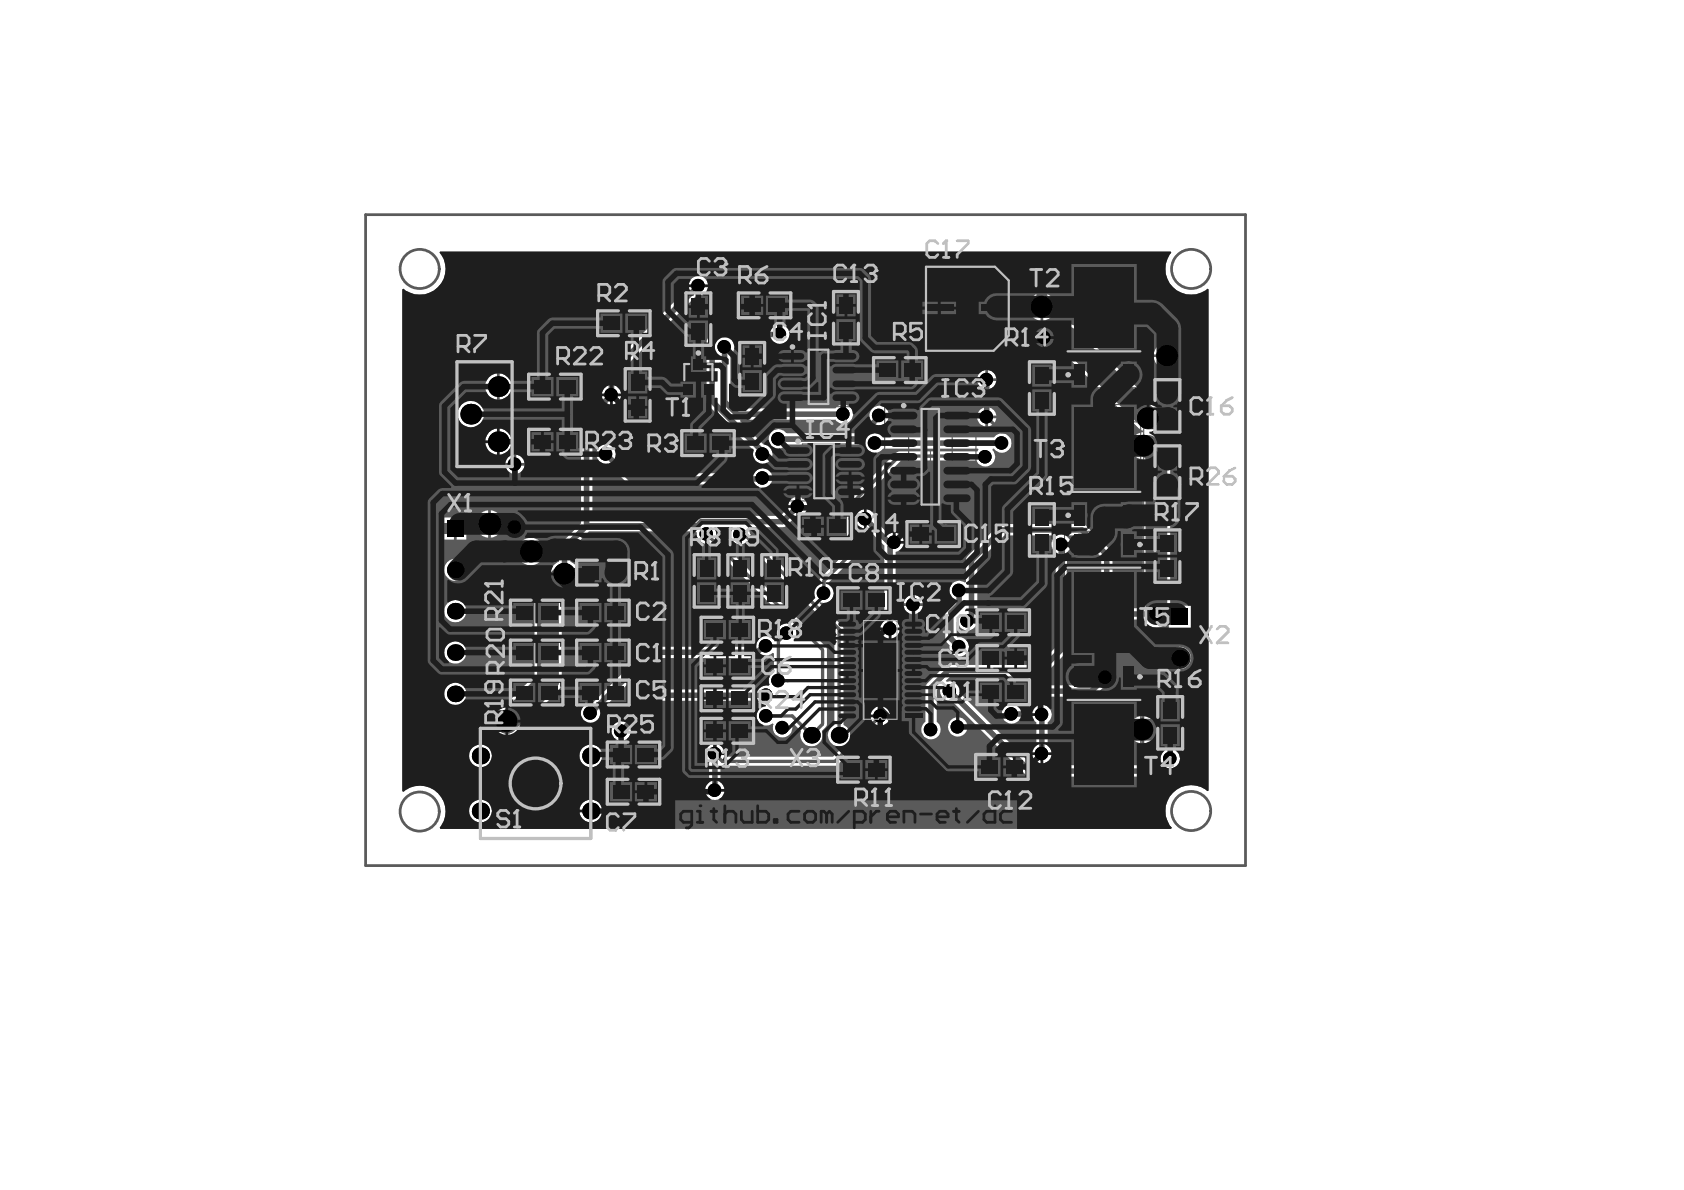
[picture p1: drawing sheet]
<svg xmlns="http://www.w3.org/2000/svg" width="297mm" height="210mm" viewBox="0 0 297 210" stroke-linecap="round" stroke-linejoin="round" font-family="sans-serif">
<g fill="none" stroke="#5a5a5a" stroke-width=".19">
<path d="M187.8 46.6h13.9v21.8h-13.9zM188.3 49.6h12.9v12.2h-12.9zM193.8 57.5h1.9M194.7 56.5v1.9M137.2 61.2h14.4v10.5h-14.4zM138.2 77.8h14.3v10.6h-14.3zM140.7 61.8h7.4v9.4h-7.4zM141.5 78.3h7.7v9.6h-7.7zM143.4 66.5h1.9M144.4 65.5v1.9M156 71.2h16.1v18.8h-16.1zM160.3 72.2h7.7v16.8h-7.7z"/>
<path d="M164.1 79.6v1.9M187.8 71.4h13.9v21.8h-13.9zM188.3 74.4h12.9v12.2h-12.9zM144.4 83.1h1.9M145.3 82.1v1.9M163.1 80.6h1.9M187.8 93.7h13.9v21.8h-13.9zM193.8 82.3h1.9M194.7 81.3v1.9M187.8 117h13.9v21.9h-13.9zM188.3 100.3h12.9v12.2h-12.9zM193.8 104.7h1.9"/>
<path d="M194.7 103.7v1.9M188.3 123.7h12.9v12.1h-12.9zM193.8 128h1.9M194.7 127v1.9"/>
<circle cx="142.4" cy="63.5" r=".97"/>
<circle cx="162" cy="73.9" r=".97"/>
<circle cx="143.2" cy="80.1" r=".97"/>
</g>
<g fill="none" stroke="#5a5a5a" stroke-width=".49">
<path d="M64.5 37.9h155.2v114.8h-155.2z"/>
<circle cx="74" cy="47.4" r="3.5"/>
<circle cx="210.1" cy="47.4" r="3.5"/>
<circle cx="74" cy="143.2" r="3.5"/>
<circle cx="210.1" cy="143.1" r="3.5"/>
</g>
<path d="M71 51l.2-.1a4.5 4.5 0 0 0 6.1-.3 4.5 4.5 0 0 0 .2-6l.1-.2h128.9l.1 .2a4.5 4.5 0 0 0 .3 6.1 4.5 4.5 0 0 0 6.1 .2l.2 .1v88.5l-.2 .1a4.5 4.5 0 0 0-6.1 .3 4.5 4.5 0 0 0-.2 6.1l-.1 .2h-128.9l-.1-.2a4.5 4.5 0 0 0-.3-6.1 4.5 4.5 0 0 0-6.1-.2l-.2-.1zM122 49.2a1.55 1.55 0 0 0-.5 1.4l-14.3 14.4-.3 .3v.4v2.5a1.67 1.67 0 0 0-.7 1.7l-3.7 3.7v18.7l-3.8 3.9-.1 2.9-.7 .4-2.9 2.9-.7 1.1v15.7l-5.8 5.8a2.64 2.64 0 0 0-1.2 3.7 2.41 2.41 0 0 0 3.8 .5l7.3-7.3 .5-.8 .2-.9v-15.1l2.2-2.1 .4-.5a2.46 2.46 0 0 0-1.1-3.4v-2.1l3.3-3.3h18.8l.2 .3a1.68 1.68 0 0 0 2.2 1.8l14 14-.1 .2a1.72 1.72 0 0 0-1.9 2.2l-.4 .5h-.4a1.69 1.69 0 0 0-1.8-.4 1.69 1.69 0 0 0-1.1 1.5l-.2 .3h-18.3l-.4 .1-.3 .2-9.8 9.7-.2-.1a1.73 1.73 0 0 0-1.8 1.9 1.73 1.73 0 0 0 1.9 1.6 1.73 1.73 0 0 0 1.6-2l9.4-9.4h18.2l.8-.3 .2-.3 .2 .1a1.62 1.62 0 0 0 1.6-.4h.2v3.4a1.83 1.83 0 0 0-.8 2.2l-.5 .1a1.77 1.77 0 0 0-1.4 .7h-17.9l-.7 .3-5.4 5.4a1.72 1.72 0 0 0-2 1.6 1.72 1.72 0 0 0 1.9 1.8 1.72 1.72 0 0 0 1.6-2l5-5.1h17.5a1.81 1.81 0 0 0 1.3 .7v.3a1.71 1.71 0 0 0-1.5 2.3 1.71 1.71 0 0 0 2.7 .7l.2 .1-.1 .2a1.72 1.72 0 0 0 1.8 2.2 1.72 1.72 0 0 0 1.4-2.5l.2-.1 1.5 1.5a1.96 1.96 0 0 0 1.8 2.6 1.96 1.96 0 0 0 1.8-2.6l.9-1 .1-.3-.1-13.4-19.5-19.7a1.5 1.5 0 0 0-.3-1.4l.1-.2h3l.2 .2-.2 .3a1.72 1.72 0 0 0 .3 2.1 1.72 1.72 0 0 0 2.2 .1l15.6 15.6v16.6a1.95 1.95 0 0 0-1 2.4 1.95 1.95 0 0 0 2.3 1.2l.2 .3-1.8 1.7h-19l-.1-.3v-.3a1.72 1.72 0 0 0-2.5-1.5 1.72 1.72 0 0 0-.2 2.9v3.7l-.2 .2a1.71 1.71 0 0 0 .1 2.5 1.71 1.71 0 0 0 2.4-.2 1.71 1.71 0 0 0-.3-2.5v-2.7l.2-.2 20.3-.1 7.2-7.1a1.72 1.72 0 0 0 2.2-1.5 1.72 1.72 0 0 0-1.9-1.8 1.72 1.72 0 0 0-1.5 2.2l-3.6 3.6-.1-.2a1.84 1.84 0 0 0-1.1-2.3l-.1-17.3-4.2-4.2 .2-.2 .2 .1a1.71 1.71 0 0 0 2-1 1.71 1.71 0 0 0-.7-2.2v-.3l4.7-4.9 .1-.3v-5l.3-.1a1.67 1.67 0 0 0 1.6 .7l3.1 3.1v13.3l-.2 .1a1.72 1.72 0 0 0 0 2.5 1.72 1.72 0 0 0 2.5-.2 1.72 1.72 0 0 0-.3-2.4v-12.3h.2a1.71 1.71 0 0 0 1.1-2.4 1.71 1.71 0 0 0-2.5-.6l-2.5-2.5 .1-.3a1.71 1.71 0 0 0-1.2-1.6 1.71 1.71 0 0 0-1.9 .7l-.3-.1v-1.4l8-7.9h13.2a1.74 1.74 0 0 0 2.6 .8 1.74 1.74 0 0 0 .3-2.7v-.2h.3a1.72 1.72 0 0 0 2.5 .3 1.72 1.72 0 0 0 0-2.5 1.72 1.72 0 0 0-2.5 .2h-19.7l-.2-.2a1.8 1.8 0 0 0-1.7-.4l-.1-.2 1.3-1.3a1.7 1.7 0 0 0 1.8-1.8 1.7 1.7 0 0 0-2-1.6 1.7 1.7 0 0 0-1.3 2.2l-2.7 2.6h-12.1a1.72 1.72 0 0 0-2.5-.3 1.72 1.72 0 0 0 0 2.6 1.72 1.72 0 0 0 2.5-.3h12.5h.4l.9-.9 .2 .1v.1a1.72 1.72 0 0 0 .9 2 1.72 1.72 0 0 0 2.1-.6h16.8l.1 .3-.2 .2h-13.8l-.5 .3-8.6 8.6-.1 8.8-4.6 4.6-.2 .2-.1 1a1.66 1.66 0 0 0-.7 2.2l-.2 .1-11.3-11.2-.4-1 .1-.2 6.4-.1 2.1-1.9a1.69 1.69 0 0 0 1.9-1.6 1.69 1.69 0 0 0-1.8-1.8 1.69 1.69 0 0 0-1.6 2l-1.4 1.4h-13.9l-.4 .1-.8 .6h-18v-17.3l3.1-3.1a1.7 1.7 0 0 0 1.9-1 1.7 1.7 0 0 0-.6-2.1v-2.1l14-14a1.7 1.7 0 0 0 1.9-2.3 1.7 1.7 0 0 0-2.8-.6zM184 51.7v2.2h2.2a2.25 2.25 0 0 0-2.2-2.2zM182.1 52.4l-.4 .5-.3 1h2.1v-2.2l-.9 .3zM184 54.4v2.1a2.25 2.25 0 0 0 2.2-2.1zM181.4 54.4a2.36 2.36 0 0 0 2.1 2.1v-2.1zM124.9 59.6l-.2 .3-.1 .4 .1 10.9 8.3 8.3a1.7 1.7 0 0 0 1.1 2.2 1.7 1.7 0 0 0 2.1-1.3 1.7 1.7 0 0 0-1.5-2l-4.2-4.1 .1-.3h16.8a1.72 1.72 0 0 0 2.5 .3 1.72 1.72 0 0 0 0-2.5 1.72 1.72 0 0 0-2.5 .2h-17l-1.6-1.6v-7.8a1.77 1.77 0 0 0 .4-2.4l.1-.2h6.9a1.72 1.72 0 0 0 2.6 .2 1.72 1.72 0 0 0-.1-2.6 1.72 1.72 0 0 0-2.6 .4l-9.6 .1zM206.2 60.4v2.1h2.1a2.25 2.25 0 0 0-2.1-2.1zM204.2 61.1l-.4 .4-.3 1h2.2v-2.1l-1 .3zM206.2 63v2.1a2.25 2.25 0 0 0 2.1-2.1zM203.5 63a2.36 2.36 0 0 0 2.2 2.1v-2.1zM174.3 65.3v1.4h1.4a1.72 1.72 0 0 0-1.4-1.4zM172.8 65.8l-.4 .9h1.4v-1.4zM88.1 65.9v2.1h2.1a2.38 2.38 0 0 0-2.1-2.1zM86.2 66.5l-.5 1.1-.1 .4h2.1v-2.1l-1 .3zM174.3 67.2v1.4a1.61 1.61 0 0 0 1.4-1.4zM172.4 67.2a1.5 1.5 0 0 0 1.4 1.4v-1.4zM88.1 68.4v2.1a2.27 2.27 0 0 0 2.1-2.1zM85.6 68.4a2.17 2.17 0 0 0 2.1 2.1v-2.1zM174.3 71.8v1.5h1.4a1.72 1.72 0 0 0-1.4-1.5zM172.8 72.3l-.4 1h1.4v-1.5zM174.3 73.8v1.4a1.61 1.61 0 0 0 1.4-1.4zM172.4 73.8a1.5 1.5 0 0 0 1.4 1.4v-1.4zM80.7 73.1a2.35 2.35 0 0 0 4.7 0 2.35 2.35 0 0 0-4.7 0zM85.6 77.9a2.35 2.35 0 0 0 4.7 0 2.35 2.35 0 0 0-4.7 0zM91.1 80.2v1.5h1.4a1.72 1.72 0 0 0-1.4-1.5zM89.6 80.7l-.4 1h1.4v-1.5zM91.1 82.1v1.5a1.61 1.61 0 0 0 1.4-1.5zM89.2 82.1a1.5 1.5 0 0 0 1.4 1.5v-1.5zM105.7 78.9a1.71 1.71 0 0 0-.3 2 1.71 1.71 0 0 0 1.8 .9l3.4 3.4 .3 .2 .4 .1h22a1.72 1.72 0 0 0 2.5 0 1.72 1.72 0 0 0-.2-2.6 1.72 1.72 0 0 0-2.5 .6h-21.4l-3.1-3.2a1.71 1.71 0 0 0-.9-1.8 1.71 1.71 0 0 0-2 .4zM86.6 90v2.2h2.1a2.36 2.36 0 0 0-2.1-2.2zM84.6 90.7l-.4 .5-.3 1h2.2v-2.2l-1 .3zM91.1 91.3v1.4h1.4a1.72 1.72 0 0 0-1.4-1.4zM89.6 91.8l-.4 .9h1.4v-1.4zM80.5 91.3v1.7h1.8v-1.7zM78.4 91.3v1.7h1.7v-1.7zM91.1 93.2v1.4a1.61 1.61 0 0 0 1.4-1.4zM89.2 93.2a1.5 1.5 0 0 0 1.4 1.4v-1.4zM86.6 92.6v2.2a2.35 2.35 0 0 0 2.1-2.2zM83.9 92.6a2.34 2.34 0 0 0 2.2 2.2v-2.2zM80.5 93.5v1.7h1.8v-1.7zM78.4 93.5v1.7h1.7v-1.7zM91.2 97.3a2.42 2.42 0 0 0 4.8 0 2.42 2.42 0 0 0-4.8 0zM78.3 100.5a2 2 0 0 0 4 0 2 2 0 0 0-4 0zM161.3 104.9v1.5h1.5a1.61 1.61 0 0 0-1.5-1.5zM159.9 105.4l-.3 .4-.2 .6h1.5v-1.5l-.7 .2zM182.5 57.8a2.42 2.42 0 0 0-.6 2.7 2.42 2.42 0 0 0 2.3 1.5h3.1l13.5 13.5 .5 .4 .3 .1v.2a2.44 2.44 0 0 0-2.2 2.4 2.44 2.44 0 0 0 2.2 2.5v26.2h-4.7l-.7-.7v-8.8l-.1-.3-.2-.4-4.3-4.4-.8-.2h-14.1h-.3l-.4 .2-5.6 5.7v4.3l-.3 .1a1.69 1.69 0 0 0-2.3 .4 1.69 1.69 0 0 0 .4 2.3v.7l-1.2 1.2-.2 .3-.1 .4 .1 4.9 .7 .8a1.69 1.69 0 0 0 1.6 2 1.69 1.69 0 0 0 1.8-1.8 1.69 1.69 0 0 0-2-1.6l-.2-.2v-2.4h.3a1.74 1.74 0 0 0 2.1 1.4 1.74 1.74 0 0 0 1.3-2.2v-9.8l4.8-4.8h8.9l.1 .3a1.67 1.67 0 0 0 0 2.7v16.8l-3.1 3.1h-15.9l-.7 .3-3.2 3.3-.1 6.4a1.72 1.72 0 0 0-.2 2.5 1.72 1.72 0 0 0 2.5 0 1.72 1.72 0 0 0-.3-2.5v-5.6l.5-.5 .2 .1a1.71 1.71 0 0 0 1.9 2.3l13.5 13.3 22.9 .1 .4-.1 .3-.2 1.3-1.2a1.69 1.69 0 0 0 1.9-1.6 1.69 1.69 0 0 0-1.8-1.8 1.69 1.69 0 0 0-1.5 2l-1 .9h-21.7l-12.9-12.8a1.74 1.74 0 0 0-2.2-1.9l-.2-.2 .9-.8h15.8l.7-.3 3.7-3.7 .3-.7v-17.2a1.67 1.67 0 0 0 .1-2.7l.1-.3h2l3.8 3.8 .1 9.3a3.6 3.6 0 0 0 2.1 1.8h5.4a2.38 2.38 0 0 0 4.1 .4l.3 .1v.9h3.9v-3.9h-3.7v-26.7a5 5 0 0 0-3.2-3.8v-.2a2.46 2.46 0 0 0 1.1-4.1l-14.3-14.2a2.46 2.46 0 0 0-1.7-.7h-4.1l-1.3 .4zM161.3 106.9v1.4h.2a1.57 1.57 0 0 0 1.3-1.4zM159.4 106.9a1.72 1.72 0 0 0 1.5 1.4v-1.4zM78.3 107.8a2 2 0 0 0 4 0 2 2 0 0 0-4 0zM78.3 115.1a2 2 0 0 0 4 0 2 2 0 0 0-4 0zM206.1 116.1a2 2 0 0 0 4 0 2 2 0 0 0-4 0zM177.2 124.7a1.72 1.72 0 0 0 .1 2.6 1.72 1.72 0 0 0 2.5-.4 1.97 1.97 0 0 0 2.1-1l.2 .2a1.78 1.78 0 0 0 .7 1.3v4.1a1.72 1.72 0 0 0-.3 2.6 1.72 1.72 0 0 0 2.6 0 1.72 1.72 0 0 0-.3-2.6v-4.1a1.7 1.7 0 0 0 .6-1.9 1.7 1.7 0 0 0-1.6-1.2l-.1-.2 1.2-1.2 8-.1 1.8-1.7a1.69 1.69 0 0 0 2-1.6 1.69 1.69 0 0 0-1.8-1.7 1.69 1.69 0 0 0-1.6 1.9l-1.2 1.2h-7.6l-.3 .1-.4 .2-3.7 3.7h-.3a1.78 1.78 0 0 0-2.6-.2zM78.3 122.4a2 2 0 0 0 4 0 2 2 0 0 0-4 0zM201.8 126.3v2.2h2.1a2.16 2.16 0 0 0-2.1-2.2zM199.8 127l-.4 .5-.2 1h2.1v-2.2l-1 .3zM167.2 128.2a1.75 1.75 0 0 0 3.5 0 1.75 1.75 0 0 0-3.5 0zM201.8 129v2.1a2.25 2.25 0 0 0 2.1-2.1zM199.2 129a2.36 2.36 0 0 0 2.1 2.1v-2.1zM102.2 133.3a2.02 2.02 0 0 0 4 0 2.02 2.02 0 0 0-4 0zM82.7 133.3a2.02 2.02 0 0 0 4 0 2.02 2.02 0 0 0-4 0zM102.2 143a2.02 2.02 0 0 0 4 0 2.02 2.02 0 0 0-4 0zM82.7 143a2.02 2.02 0 0 0 4 0 2.02 2.02 0 0 0-4 0z" fill="#5a5a5a"/>
<g fill="none" stroke="#5a5a5a" stroke-width=".97">
<path d="M123.2 50.4l-15.3 15.3v4l-4.4 4.3v18.7M137.5 59h-10.6l-1.3 1.3v10.5l8.9 8.9v.4M127.8 61.2v9.7l2.1 2.2h18.8M154.3 78.2h22.4M155.1 73.3v.2l-3.9 3.9h-13.9M174 67v6.5M90.8 81.9v11.1M103.5 92.7l-3.9 3.9v4.7M106.9 80.1l4.4 4.4h23.1l.1-.2M140.7 89.3l-2.7 2.7h-14.3l-.7 .7h-19.5M152.6 91.5l4.2 4.2h.9l-.7 .7v14.5M187.2 96v18.6l-3.7 3.7h-16.3l-3 3v7.4"/>
<path d="M135.1 113.9h-.4l-1.2 1.2h-18.6l-10.7 10.7M169.2 104.2v2.4l-1.5 1.5v4.5l1.5 1.5M195 119.5l-2.5 2.4h-8l-4 4h-2.1M204 108.3h-7.6l-1.2-1.2v-9.3l-4.4-4.3h-14.1l-5.3 5.3v10.2l-.5 .5h-.3M126.1 132.9v6.5M135.2 122.6h-19.3l-6.3 6.4M167.5 121.9l14.1 14.1h22.6l2.2-2.2M183.5 125.9l.3 .1v6.9"/>
</g>
<path d="M174 73.5l2.7 2.7h.8l1.2 1.1v1.7l-17.6 17.6v10M124.6 94.2l20.5 20.4v13.1l-2 2-3.4-3.4h-4.5M130.6 94.3l.4-.3 17 17v18.7M173.8 80.6l-.1-.2h-15.1l-8.4 8.5v8.7l-4.9 4.9v2.2M138.8 111.7l-1.5 1.4v7M155.3 126.3l-8 8h-19.9l-1.3-1.4" fill="none" stroke="#5a5a5a" stroke-width=".58"/>
<path d="M183.8 54.1v-3.4l-3.7-3.6h-83.2l-22.8 22.7v21l2.4 2.4h3.8M201.8 78.6h.7M207.8 62.8h1.6l1.9 1.8v62.2l-1.9 1.9" fill="none" stroke="#5a5a5a" stroke-width="1.9"/>
<path d="M184.2 59.5h4.1l14.2 14.3M202.5 78.6l1.5 1.5v28.2M205.9 62.8h1.9M99.6 101.3l-2.9 2.9v16l-7.3 7.3v-.3M201.5 128.7h7.9" fill="none" stroke="#5a5a5a" stroke-width="3.8"/>
<g fill="#000">
<circle cx="123.1" cy="50.4" r="1.19"/>
<circle cx="137.5" cy="58.9" r="1.19"/>
<circle cx="183.7" cy="54.1" r="1.9"/>
<circle cx="184.1" cy="59.5" r="1.19"/>
<circle cx="83" cy="73.1" r="1.83"/>
<circle cx="87.9" cy="68.2" r="1.83"/>
<circle cx="87.9" cy="77.9" r="1.83"/>
<circle cx="107.8" cy="69.6" r="1.19"/>
<circle cx="127.7" cy="61.2" r="1.19"/>
<circle cx="137.2" cy="77.4" r="1.19"/>
<circle cx="148.7" cy="73" r="1.19"/>
<circle cx="154.3" cy="78.1" r="1.19"/>
<circle cx="155" cy="73.3" r="1.19"/>
<circle cx="174" cy="67" r="1.19"/>
<circle cx="174" cy="73.5" r="1.19"/>
<circle cx="176.6" cy="78.1" r="1.19"/>
<circle cx="201.7" cy="78.6" r="1.9"/>
<circle cx="202.5" cy="73.7" r="1.9"/>
<circle cx="205.9" cy="62.7" r="1.89"/>
<circle cx="86.3" cy="92.4" r="1.92"/>
<circle cx="90.7" cy="81.9" r="1.19"/>
<circle cx="90.7" cy="93" r="1.19"/>
<circle cx="93.6" cy="97.3" r="1.92"/>
<circle cx="106.8" cy="80.1" r="1.19"/>
<circle cx="124.6" cy="94.2" r="1.19"/>
<circle cx="130.5" cy="94.3" r="1.19"/>
<circle cx="134.4" cy="80.1" r="1.19"/>
<circle cx="134.4" cy="84.3" r="1.19"/>
<circle cx="140.6" cy="89.3" r="1.19"/>
<circle cx="152.6" cy="91.5" r="1.19"/>
<circle cx="157.7" cy="95.6" r="1.19"/>
<circle cx="173.7" cy="80.6" r="1.19"/>
<circle cx="187.1" cy="96" r="1.19"/>
<circle cx="80.3" cy="115.1" r="1.46"/>
<circle cx="80.3" cy="107.8" r="1.46"/>
<circle cx="80.3" cy="100.5" r="1.46"/>
<circle cx="99.5" cy="101.2" r="1.9"/>
<circle cx="135" cy="113.9" r="1.19"/>
<circle cx="138.7" cy="111.7" r="1.19"/>
<circle cx="145.3" cy="104.6" r="1.19"/>
<circle cx="156.9" cy="110.9" r="1.19"/>
<circle cx="161" cy="106.6" r="1.19"/>
<circle cx="169.1" cy="114.1" r="1.19"/>
<circle cx="169.1" cy="104.1" r="1.19"/>
<circle cx="170.6" cy="109.5" r="1.19"/>
<circle cx="194.9" cy="119.5" r="1.19"/>
<circle cx="203.9" cy="108.3" r="1.19"/>
<circle cx="208.1" cy="116.1" r="1.46"/>
<circle cx="80.3" cy="122.4" r="1.46"/>
<circle cx="84.7" cy="133.3" r="1.51"/>
<circle cx="89.3" cy="127.2" r="1.9"/>
<circle cx="104.1" cy="125.8" r="1.19"/>
<circle cx="104.2" cy="133.3" r="1.51"/>
<circle cx="109.5" cy="128.9" r="1.19"/>
<circle cx="126" cy="139.4" r="1.19"/>
<circle cx="126" cy="132.9" r="1.19"/>
<circle cx="135.1" cy="122.6" r="1.19"/>
<circle cx="135.1" cy="126.3" r="1.19"/>
<circle cx="137.2" cy="120" r="1.19"/>
<circle cx="138" cy="128.3" r="1.19"/>
<circle cx="143.1" cy="129.7" r="1.46"/>
<circle cx="148" cy="129.7" r="1.46"/>
<circle cx="155.2" cy="126.3" r="1.19"/>
<circle cx="164.1" cy="128.7" r="1.19"/>
<circle cx="167.4" cy="121.9" r="1.19"/>
<circle cx="168.9" cy="128.2" r="1.19"/>
<circle cx="178.3" cy="125.9" r="1.19"/>
<circle cx="183.7" cy="126" r="1.19"/>
<circle cx="183.7" cy="132.9" r="1.19"/>
<circle cx="201.5" cy="128.7" r="1.9"/>
<circle cx="206.3" cy="133.8" r="1.19"/>
<circle cx="84.7" cy="143.1" r="1.51"/>
<circle cx="104.2" cy="143.1" r="1.51"/>
</g>
<g fill="#000">
<path d="M78.8 91.8h3v2.9h-3z" fill-rule="evenodd"/>
<path d="M206.7 107.3h2.9v2.9h-2.9z" fill-rule="evenodd"/>
</g>
<g fill="#1e1e1e">
<path d="M156 81.6h1.1l.2 .1v.2a1.18 1.18 0 0 0-.8 1.1 1.18 1.18 0 0 0 .8 1.1v.2a1.18 1.18 0 0 0-.8 1.1 1.18 1.18 0 0 0 .8 1.1v.3l-.4 .3-.3 .5h5.7l-.3-.5-.4-.3v-.3a1.16 1.16 0 0 0 .7-1 1.16 1.16 0 0 0-.7-1.1l.2-.4a1.68 1.68 0 0 0 2-.8l.3 .1v9.2h-1.4v1.5h1.7v-.5l.2-.1 .2 .3v2.2h3.9v-3.4l-1.9-.1-.3 .1-.4-.4v-3.2l.2-.1 .8 .2h.6l.1 1.5 2.1 2.1v3.8l-.9 .9h-10.3l-.1-.2a1.57 1.57 0 0 0 .8-1.2h-1.7v-.2h-.2v-1.7a1.54 1.54 0 0 0-1.2 .7h-.3zM159.6 88.1v.9h1.5a1.1 1.1 0 0 0 1.2-.9zM156.6 88.1a1.1 1.1 0 0 0 1.1 .9h1.4v-.9zM160.5 92.5v1.5h1.7v-1.5zM158 94v1.4h1.4a1.74 1.74 0 0 0-1.4-1.4zM162.7 94.4v1.5h1.7v-1.5zM160.5 94.4v1.5h1.7v-1.5z"/>
<path d="M129 79.1h3.8l.2 .3a1.69 1.69 0 0 0 .3 1.9 1.69 1.69 0 0 0 2 .3l1.3 1.2 5.7 .2a1.09 1.09 0 0 0 1.1-1.1 1.09 1.09 0 0 0-1.1-1.1l-5 .1-1.1-1.1a1.79 1.79 0 0 0-1.4-1.4v-.2l.5-.6 .3 .1a1.58 1.58 0 0 0 2 1.4l.6 .6a1.13 1.13 0 0 0 1 .8h3.1a1.07 1.07 0 0 0 1.1-1 1.07 1.07 0 0 0-1-1.1l.1-.2h5.7v.2a2.69 2.69 0 0 0-3.1 2v7.3l1.7 1.7v1.7h-1v3.4h3.9v-3.4h-.9v-2.1l-.1-.4-.5-.6 .1-.2h1.4v-2.2h-1.3a1.11 1.11 0 0 0-1 1l-.3 .1v-5.9l.4-.4 4 .1a1.09 1.09 0 0 0 1.1-1.1 1.09 1.09 0 0 0-1.1-1h-.8v-2.5l2.4-2.5 .3 .1a1.68 1.68 0 0 0 1.3 1.5 1.68 1.68 0 0 0 1.8-.7h.6l.2 .1v.2a1.18 1.18 0 0 0-.8 1.1 1.18 1.18 0 0 0 .7 1.1v.2l-.1 .1h-1.4a1.7 1.7 0 0 0-2.9 .3 1.7 1.7 0 0 0 1.8 2.4l.1 .3-.6 .6-.1 .4v9.1l-.2 .1-.3-.3-.6-.2v3.4l.9-.4 .2 .1 .1 4.4 1.2 1.3-.1 .2h-8.5l-4-4.1 .1-.2h.3v-1.4h-1.7v.1l-.2 .1-7-7 .2-.3a1.71 1.71 0 0 0 1.5-.7l6.4 .1a1.09 1.09 0 0 0 1.1-1.1 1.09 1.09 0 0 0-1.1-1.1l-6.4 .1a1.71 1.71 0 0 0-2.7-.1 1.71 1.71 0 0 0 .7 2.7l-.1 .2h-10l-.1-.3 4.3-4.3 .3-.7v-.9h.7zM147.7 81.1a1.08 1.08 0 0 0-.3 1.2 1.08 1.08 0 0 0 1 .7h3.1a1.09 1.09 0 0 0 1.1-1.1 1.09 1.09 0 0 0-1.1-1.1h-3.1zM150.2 83.2v.9h2.3a1.13 1.13 0 0 0-1-.9zM147.7 83.6l-.3 .5h2.3v-.9h-1.3zM150.2 84.6v.8h1.3a1.17 1.17 0 0 0 1-.8zM147.4 84.6a1.17 1.17 0 0 0 1 .8h1.3v-.8zM150.2 85.6v.9h2.3a1.13 1.13 0 0 0-1-.9zM141 85.6v.9h2.3a1.13 1.13 0 0 0-1-.9zM138.5 86l-.3 .5h2.3v-.9h-1.3zM150.2 87v.8h1.3a1.17 1.17 0 0 0 1-.8zM138.2 87a1.19 1.19 0 0 0 1.3 .8v.3l-.3 .4-.2 .6h3.4l-.2-.6-.3-.4 .1-.3a1.2 1.2 0 0 0 1.3-.8zM140.9 89.6v1.4a1.61 1.61 0 0 0 1.5-1.4zM139 89.6a1.5 1.5 0 0 0 1.5 1.4v-1.4zM151.4 90.3l-.4 1h1.4v-1.5zM143.6 91.1v1.5h1.7v-1.5zM141.4 91.1v1.5h1.7v-1.5zM151 91.8a1.5 1.5 0 0 0 1.4 1.4v-1.4zM143.6 93.1v1.4h1.7v-1.4z"/>
<path d="M118.9 50.1l.9-.9h1.9l.1 .2-.3 .8h3.4l-.3-.8 .1-.2h26.5l.5 .4v10.4l1.9 2 .7 .3h5.6v1.3h-.9v3.1h-.5v-3.1h-3.9v.7l-7.2-.1-.4 .1-.4 .3h-.3v-.8l4.2 .1a1.11 1.11 0 0 0 1.1-1.2 1.11 1.11 0 0 0-1.4-1v-1.5h.7v-3.9h-3.4v3.9h.7v1.5l-2.9 .1-.7 .4-.2-.1v-7.8a1.83 1.83 0 0 0-1.5-1.5h-3.9v-.6h-3.9v3.4h1.5v2a1.72 1.72 0 0 0-.3 2.5 1.72 1.72 0 0 0 2.5 0 1.72 1.72 0 0 0-.2-2.5v-2h.4v-.8h3.4v7.3l-.2 .1-.5-.4-.4-.1h-1.3v2.2h1.3l.4-.1 .5-.3h.2v1.1h-.2l-.5-.3-.4-.1-4.2 .1a3.5 3.5 0 0 0-2.2 1.8v3.1l-3.3 3.3h-2.4l-.6-.6v-4.2h.2a1.8 1.8 0 0 0 2.2 .7v.8h3.4v-3.9h-3.4v1.1h-.5v-3.5l-.3-.7-.7-.7a1.72 1.72 0 0 0-1.6-2 1.72 1.72 0 0 0-1.8 1.8 1.72 1.72 0 0 0 2 1.6l.4 .4v1l-.2 .1a2.07 2.07 0 0 0-1.3-.9h-2.5v-.7h-.3v-2.4h.7v-3.9h-3.4v.2l-.2 .1-2.4-2.4zM149.5 51.9v1.7h1.4v-1.7zM147.5 51.9v1.7h1.5v-1.7zM132.9 52.2v1.4h1.7v-1.4zM130.7 52.2v1.4h1.7v-1.4zM121.5 50.6a1.72 1.72 0 0 0 .9 1.3v.3h-.9v1.7h3.4v-1.7h-.8l-.1-.3a1.72 1.72 0 0 0 .9-1.3zM132.9 54.1v1.5h1.7v-1.5zM130.7 54.1v1.5h1.7v-1.5zM149.5 54.1v1.7h1.4v-1.7zM147.5 54.1v1.7h1.5v-1.7zM123.4 54.3v1.7h1.5v-1.7zM121.5 54.3v1.7h1.4v-1.7zM137.5 62.1l-.3 .5h2.3v-.9h-1.3zM132.9 60.9v1.7h1.5v-1.7zM131 60.9v1.7h1.4v-1.7zM137.2 63.1a1.17 1.17 0 0 0 1 .8h1.3v-.8zM132.9 63.1v1.7h1.5v-1.7zM131 63.1v1.7h1.4v-1.7z"/>
<path d="M71 51l.2-.1a4.5 4.5 0 0 0 6.1-.3 4.5 4.5 0 0 0 .2-6l.1-.2h128.9l.1 .2a4.5 4.5 0 0 0 .3 6.1 4.5 4.5 0 0 0 6.1 .2l.2 .1v88.5l-.2 .1a4.5 4.5 0 0 0-6.1 .3 4.5 4.5 0 0 0-.2 6.1l-.1 .2h-27.2v-5h-52.5v-.3a1.45 1.45 0 0 0 .9-1.2h-3.4a1.64 1.64 0 0 0 .9 1.2v.3h-6.2v5h-41.4l-.1-.2a4.5 4.5 0 0 0-.3-6.1 4.5 4.5 0 0 0-6.1-.2l-.2-.1zM172.6 53.2v2.2h1.2a2.33 2.33 0 0 0 2 1.1h13.2v5.2h11.5v-4h1.8l1.2 1.3 .1 11 .6 1.1v.3h.3l.4 .2v.2l-.9 .1-.9-.4-.3-.1v2.4h-.5v-2.4a2.22 2.22 0 0 0-1.6 .8l-.2-.1v-.7h-2.9l-.1-.2 2.7-2.8h.3v-.3a2.45 2.45 0 0 0 0-4v-.3l-1.4-.1-1.4 .1v.3l-4.7 4.6a2.81 2.81 0 0 0-.7 2.7h-3.3v15.1h11.5v-5.5h1.3a2.24 2.24 0 0 0 2.2-1.4l.2 .1v1.1h1.5v-1.7h-1.3l-.2-.2a2.36 2.36 0 0 0-1.5-2.5l.1-.2 .3-.1 .9-.4h1.7v-1.9h.2v-.3h1.7v-1.7h-.6l-.1-.2 .4-.2h.3v-.3a2.37 2.37 0 0 0 .8-1.7v-11.4a2.94 2.94 0 0 0-.7-1.8l-2.7-2.6-.5-.4-1.3-.3h-2.7v-6.3h-11.5v5.1h-13.2a2.27 2.27 0 0 0-2.2 1.5zM165.9 53.2v.9h2.7v-.9zM162.7 53.2v.9h2.7v-.9zM165.9 54.6v.8h2.7v-.8zM162.7 54.6v.8h2.7v-.8zM77.7 70.9l-.2 .3-.1 .4 .1 12.1 2.1 2.1-.1 .3h-1.5l-.7 .3-1.8 1.9v28.6l1.7 1.8 .4 .2 .3 .1 26-.1a2.16 2.16 0 0 0 1.3-2.1h.9v-3.4h-3.9v.7h-3.4v-.7h-3.9v3.6h-.4l-.1-.2v-3.4h-3.9v.7h-8.5l-.3-.4a1.97 1.97 0 0 0-2.9 .1 1.97 1.97 0 0 0 .3 2.9v.3h-.7l-1-.9v-5.4l.2-.1 1.3 1.2 .5 .1h24.5a2.22 2.22 0 0 0 1.3-2.1h.9v-3.4h-3.9v.6h-3.4v-.6h-3.9v3.6h-.4l-.1-.2v-3.4h-3.9v.4h-8.5l-.3-.4a1.89 1.89 0 0 0-2.6-.1l-.2-.1v-3.8l.2-.1 .5 .3a2.55 2.55 0 0 0 2.9-.4l2.5-2.5h12.4l.2 .2-.4 1.1h2.4v.3h.2v2.3h.4a2.27 2.27 0 0 0 1.8-2.1h.2v1.2h1.7v-1.7h.5v1.7h1.7v-.7h.2l.3 .4v.3h.2l.8 .5v3.2h-1v3.4h1v3.6h-1v3.4h1v3.7h-1v3.4h3.9v-3.4h-.9v-3.7h.9v-3.4h-.9v-3.6h.9v-3.4h-.9v-3.2l.6-.5h.3v-.2l.6-1.1v-4.1a2.33 2.33 0 0 0-2.4-2.4h-6.1l-.6-.3-.6-.1h-3.6l-.6 .1-.6 .3h-3.9l-.1-.3 .4-.6h19.6l4.3 4.2v33.2l-.7 .7h-.3v-.7h-3.9v3.4h3.9v-.7h.7a3.3 3.3 0 0 0 2.2-1.8l.1-.4v-34.1l-.3-.7-4.9-4.8-.7-.3h-20a3.8 3.8 0 0 0-1.7-1.7l.1-.3h40.8l12.4 12.4 .6 .3v.3a1.72 1.72 0 0 0-1.4 2.5l-4.6 4.5a1.7 1.7 0 0 0-1.9 .8 1.7 1.7 0 0 0 .2 2.1l-.1 .2h-.8a1.72 1.72 0 0 0-2.9-.1 1.72 1.72 0 0 0 1.4 2.6l.1 .3-.4 .3h-2.4v-.5h-1.1v-2.9h1.1v-3.4h-1v-2.8h.9v-1.2h2.6v1.2h3.4v-3.9h-3.4v1.1h-2.6v-1.1h-3.4v1.1h-2.6v-1.1h-3.4v3.9h3.4v-1.2h2.6v1.2h.9v2.8h-1.3v3.4h1.2v2.9h-1.2v3.4h3.9v-1.3h2l.1 .3-3.5 3.4h-2.5v3.4h3.9v-2.6l3.2-3.1 .2 .1a2.01 2.01 0 0 0-.1 1.5l-.5 .1a1.73 1.73 0 0 0-1.7 1.7 1.73 1.73 0 0 0 1.6 1.7v.3a1.69 1.69 0 0 0-1.6 1.5 1.69 1.69 0 0 0 1.2 1.8l-.1 .2h-2.2v-.9h-3.9v3.4h.7v2l-1.6 1.6-.1-.3 .3-.7h-3.4l.2 .6 .5 .6-.1 .2h-2v-17l.9-.9 .3 .1v.4h1.7v-1.5h-.7l-.1-.2 1.7-1.8 .1-.9h1.1v-3.4h-3.8v3.4h1.1v.3l-3.2 3.1h-.2v-21l.8-.8 .2 .1a1.77 1.77 0 0 0 .9 1.2v2.6h-.9v3.9h3.4v-3.9h-.9l.1-2.6a1.65 1.65 0 0 0 .5-2.5l.1-.2h3.1l.1 .2-.2 .3a1.7 1.7 0 0 0 .7 2.3v2.5h-.9v3.9h3.4v-3.9h-.9v-2.5h.1a1.59 1.59 0 0 0 .8-1.4l.2-.1 3.2 3.2v.8h-.8v3.9h3.4v-3.9h-1v-1.1l-.2-.6-5-5-.3-.1-.2-.1h-7.8l-.6 .2-2.8 2.9v41.6a2.33 2.33 0 0 0 1.3 1.1h26.5v.3h3.9v-3.4h-2.5l-2.3-2.3 .2-.2a1.96 1.96 0 0 0 2.5-1.9l2.5-2.6 .1-2.8-.3-.5 .1-.3h2.7v-5h-3.2v4.5l-.2 .1-.2-.2v-.7l-.2-.3 .2-.2v-.4l-.2-.6 .2-.6v-.4l-.2-.3 .2-.2v-.4l-.2-.6 .2-.6v-.4l-.2-.2 .2-.7-.2-.6 .2-.3v-.3l-.2-.6 .2-.4h-2.1v-.5h2.1l-.2-.4 .2-.4h-4.1l.2 .4-.2 .5-.3 .1-.7-.6-.3-.1h-6.1v-.2a1.57 1.57 0 0 0 .4-1.7l4.9-4.8a1.71 1.71 0 0 0 1.8-1.6 1.71 1.71 0 0 0-1.5-1.8v-.3h22.3l.1 .3a1.69 1.69 0 0 0-.5 1.7 1.69 1.69 0 0 0 1.4 1.1v.3l-5.5 5.6-.2-.1-.1-.6-.2-.3 .2-.3a.96 .96 0 0 0-.2-1 .96 .96 0 0 0-1-.2v-1.1a1.69 1.69 0 0 0 .4-2.6 1.69 1.69 0 0 0-2.6 .1 1.69 1.69 0 0 0 .6 2.6v1h-.3a.92 .92 0 0 0-.9 .5 .92 .92 0 0 0 .2 1 .88 .88 0 0 0 0 1.2 .94 .94 0 0 0 0 1.3 .94 .94 0 0 0 0 1.3 .88 .88 0 0 0 0 1.2 .94 .94 0 0 0 0 1.3 .88 .88 0 0 0 0 1.2 .94 .94 0 0 0 0 1.2 .94 .94 0 0 0 0 1.3 .88 .88 0 0 0 0 1.2 .94 .94 0 0 0 0 1.3 .88 .88 0 0 0 0 1.2l-.2 .6v2.2h1.2l.1 2.2 6.3 6.4 .5 .3h5.4v.9h3.9v-3.4h-.9v-1.6l1.1-1.1h12.3v8h11.5v-7.8h1a2.41 2.41 0 0 0 2.5-2.4 2.41 2.41 0 0 0-2.5-2.4h-1v-2.5h-11.5v5.1h-2.3l-.1-.2 .6-.6 .3-.6v-25.6l.9-1h.6v14.6h3.6v1.5h-3.6v.4a2.41 2.41 0 0 0 0 3.9v.4l5.3 .1a2.4 2.4 0 0 0 3.1-2.3h.2l.1 .2v2h2.8v-.3h3.6l.8 .8v1.2h-.2v3.9h3.4v-3.9h-.2v-2.1l-.4-.7-2-1.9 .1-.2h2.5a2.41 2.41 0 0 0 2.4-2.4 2.41 2.41 0 0 0-2.4-2.5h-4.3l-3.3-3.3v-9.4h3.7v1.3h3.4v-3.9h-3.4v.7h-16.6l-1.8 1.8-.3 .3v.4v23.5l-.3 .1-.5-.6-.7-.2v1.7h-.2v.3h-1.7l.3 .7-.1 .2h-2.4l-.1-.2 .1-.2a1.71 1.71 0 0 0-.7-2.4 1.71 1.71 0 0 0-2.3 .9h-.7l-.5-.4v-1.1h1v-3.4h-3.9v1.4l-2.1 .1-1.3 1.2h-.4l-.1-.2a1.68 1.68 0 0 0-1.1-2.7v-.2h9.1l.3 .4v3.4h3.9v-3.4h-1.9v-.4l-.2-.2-1.5-1.3-2.1-.1-.2-.2v-.4h1.5v-2.9l.5 .2v.7h1.7v-1.4h-.8l-.1-.2 1.9-1.9v-.8h1.2v-3.4h-3.9v3.4h.9l.1 .2-1.5 1.6-4 .1-1.8 1.7-.2-.2 .1-.3a1.66 1.66 0 0 0-.4-1.6l.1-.3h4l.6-.2a.93 .93 0 0 0 .4-1h1.2v-3.4h-3.9v.4h-.8l-.1-.2a1.88 1.88 0 0 0-1.6-.5l-.1-.2 .3-.3h10.3l3.9-4 .1-.3v-5.4h.7v-.6l.1-.1 .4 .3a1.67 1.67 0 0 0 2.2 .2l.2 .1 .6 .5v.3l.8 .1a8.3 8.3 0 0 0 3.9-.2l.7-.4 2.1-2.1 .6-1.1 .1-.9h.5v4.6h2.8v-.8h3.7v.3h3.4v-3.8h-3.4v.5h-3.7v-.8h-.8v-.2l.3-.2h5.8a2.41 2.41 0 0 0 2.4-2.4l.1-4.8a2.5 2.5 0 0 0-.7-2.4v-.2h-.3l-.4-.2 .1-.3h.6v-1.7h-3.4v1.7h.7v.3l-.4 .2h-.3l-.1 .3a2.75 2.75 0 0 0-.7 1.8v2.9h-4.3l-1.4 .1v.3l-3.6 .1a2.26 2.26 0 0 0-1.8 2.3v1.6l-.3 .4-.2-.2 .1-2.2-.1-2.3h-2.8v.8l-6.9-.1v3.9h3.4v-.8h3.5v.8h2.7l.2 .2-.2 .2-2.7 .1v.4l-.6 .5h-.2a1.7 1.7 0 0 0-2.5 .5h-.2v-1.4h-3.4v3.9h.7v4.9l-2.8 2.8h-5.4v-.2l.5-.3 3.5-3.5 .1-.4v-10.7l6-6.1 .1-.3v-11.2h.7v-3.9h-3.4v3.9h.7v10.7l-6 6.1-.1 11-2.7 2.7h-3.4l-.2-.2v-.2l.5-.3 3.6-3.6 .3-.7v-12.3l.4-.3 4-.1 2.4-2.3 .3-.7v-6.6l-.1-.4-5.3-5.2-.4-.1h-11.9l-.4 .1a3.1 3.1 0 0 0-1.7 2l-.2 .2-.8-.3h-3.4l-.6 .2h-.6a1.62 1.62 0 0 0-1.1-.7l-.1-.2 .2-.3h6.8l3.2-3.1h7.2l.1 .2a1.73 1.73 0 0 0 2.5 0 1.73 1.73 0 0 0-.1-2.5 1.73 1.73 0 0 0-2.5 .3h-7.7l-.6 .3-2.9 2.8h-6.4l-.4 .1-.3 .2-3.7 3.7-.3-.1-.2-.8-.4-.6v-.4a1.39 1.39 0 0 0 1.8-1.1 1.17 1.17 0 0 0-1.1-1.1h-3.1l-.4 .1-.4 .4-.3-.1v-1l.3-.1 .4 .4 .4 .1 13.6-.2a1.58 1.58 0 0 0 .9-1.6h.9v-3.4h-.9v-1.7a1.92 1.92 0 0 0-1.5-1.6h-5.7l-1.1-1v-10.1v-.4a2.87 2.87 0 0 0-2-1.6h-32.3l-.6 .3-1.8 1.8v5.9l3.9 4 .3 .2h.4v1h.7v2.4h-.3v2.8l4.7-.1v1.8h-2.9v2.8h.3v2.3l-2.2 2.3-.1 1.8h-1v3.4h3.9v-3.4h-.9v-1l2.3-2.3v-2.9l.2-.2 .4 .1v2.5l1.8 1.8h3.9l4.5-4.5 .1-3.1 .6-.6h3.8h.4l.5-.4 .2 .1v.3l-.4 .4-.7-.1-3.5 .1a1.08 1.08 0 0 0-.6 1.2 1.08 1.08 0 0 0 1 .9h3.1l1.5-.2 1.3-1.2 .3 .1v1.6l-6.2-.1a1.09 1.09 0 0 0-1 1.1 1.09 1.09 0 0 0 1 1.1h.6v2.8l-2.6 .1-.4 .2-2.8 2.8h-4v-.6h-3.9v3.4h1.2v.5l-3.8 3.8h-30.7v-.9l.2-.2a1.72 1.72 0 0 0 0-2.5 1.72 1.72 0 0 0-2.5 .2 1.72 1.72 0 0 0 .3 2.5v.9h-9l-1.4-1.4v-10.8l2.9-2.8h3.5a2.29 2.29 0 0 0 2.1 1.3 2.29 2.29 0 0 0 2.1-1.3h3.7v.7h3.9v-3.4h-.9v-7.4l1.1-1.1h8.1v.7h3.9v-3.4h-3.9v.7h-8.5l-.7 .3-1.9 2-.1 8.2h-1v.7h-3.7l-.1-.2a2.35 2.35 0 0 0-4.1 .2h-4l-.3 .1-.4 .2zM184.4 57.8v1.5h1.5a1.72 1.72 0 0 0-1.5-1.5zM182.9 58.3l-.4 1h1.4v-1.5l-.6 .2zM184.4 59.8v1.4a1.72 1.72 0 0 0 1.5-1.4zM182.5 59.8a1.61 1.61 0 0 0 1.4 1.4v-1.4zM182.1 64.3v3.9h3.4v-.6h3.5v.8h2.8l.1-2.3-.1-2.3h-2.8v.8h-3.5v-.3zM108.1 68v1.4h1.5a1.72 1.72 0 0 0-1.5-1.4zM106.6 68.4l-.4 1h1.4v-1.4zM110.3 55.3v3.4h1v6.8h-.5v3.9h3.4v-1h2.2l1.2 1.2 2.4 .1v.4h2.7v-2.8h-2.7v.4h-1.5l-1.3-1.2-3-.1v-.9h-.9v-6.8h.9v-3.4zM108.1 69.9v1.4a1.61 1.61 0 0 0 1.5-1.4zM106.2 69.9a1.5 1.5 0 0 0 1.4 1.4v-1.4zM112.7 69.9v1.7h1.5v-1.7zM110.8 69.9v1.7h1.4v-1.7zM81.4 71.4a2.32 2.32 0 0 0 .3 3.5 2.32 2.32 0 0 0 3.4-.9h14v2.2h-1v3.4h1a1.41 1.41 0 0 0 1.2 1.5h5.2a1.72 1.72 0 0 0 2.6 .3 1.72 1.72 0 0 0 0-2.6 1.72 1.72 0 0 0-2.6 .3h-3.5v-2.9h-.9v-6.3h.9v-3.4h-3.9v3.4h1v2.1h-14a2.28 2.28 0 0 0-3.7-.6zM112.7 72.1v1.7h1.5v-1.7zM110.8 72.1v1.7h1.4v-1.7zM206.2 74v1.7h1.4v-1.7zM95.9 76.2v1.5h1.7v-1.5zM93.7 76.2v1.5h1.7v-1.5zM88.1 75.6v2.1h2.1a2.38 2.38 0 0 0-2.1-2.1zM86.2 76.3l-.5 1-.1 .4h2.1v-2.1l-1 .3zM95.9 78.2v1.4h1.7v-1.4zM93.7 78.2v1.4h1.7v-1.4zM88.1 78.2v2a2.27 2.27 0 0 0 2.1-2zM85.6 78.2a2.17 2.17 0 0 0 2.1 2v-2zM206.2 79.1v1.7h1.4v-1.7zM97.2 101.5a2.36 2.36 0 0 0 2.1 2.1v-2.1zM148.2 104.2v3.4h1.2v1.4l-.1 .2h-1a.92 .92 0 0 0-.9 .5 .92 .92 0 0 0 .2 1 .88 .88 0 0 0 0 1.2l-.2 .4h4.1l.2-.2 .5-.3 2.9-2.8 .2-.3 .1-1.1h1.1v-3.4h-3.9v3.4h1.1v.5l-1.9 2-.3-.1-.2-.6-.3-.1v-1.7h1.1v-3.4zM157.3 109.3v1.4h1.4a1.5 1.5 0 0 0-1.4-1.4zM155.8 109.7l-.5 1h1.5v-1.4h-.3zM202.3 106.5a2.41 2.41 0 0 0-.6 2.7 2.41 2.41 0 0 0 2.3 1.5h6.1v-3.9h-.5a2.55 2.55 0 0 0-2-.9h-3.6l-.7 .1zM157.3 111.2v1.4a1.61 1.61 0 0 0 1.4-1.4zM155.3 111.2a1.72 1.72 0 0 0 1.5 1.4v-1.4zM179.4 114.4v1.4h1.7v-1.4zM126.3 115.7v1.5h1.7v-1.5zM179.4 116.3v1.5h1.7v-1.5zM177.2 116.3v1.5h1.7v-1.5zM155.5 113v5h3.2v-5zM151.9 113v5h3.2v-5zM126.3 117.7v1.4h1.7v-1.4zM124.2 117.7v1.4h1.7v-1.4zM94.9 120.5v3.4h3.9v-.8h3.4v.8h1v.5a1.72 1.72 0 0 0-.3 2.5 1.72 1.72 0 0 0 2.6 0 1.72 1.72 0 0 0-.3-2.5v-.5h.9v-3.4h-3.9v.6h-3.4v-.6zM126.3 121.5v1.4h1.7v-1.4zM124.2 121.5v1.4h1.7v-1.4zM155.5 118.5v5h3.2v-5zM78.9 121a1.96 1.96 0 0 0 .2 2.9 1.96 1.96 0 0 0 2.9-.5h8.5v.5h3.9v-3.4h-3.9v.9h-8.5a1.98 1.98 0 0 0-3.1-.4zM126.3 123.4v1.5h1.7v-1.5zM124.2 123.4v1.5h1.7v-1.5zM182.6 124.8l-.5 1h1.4v-1.5zM155.5 124.6v1.4h1.5a1.61 1.61 0 0 0-1.5-1.4zM154.1 125.1l-.3 .3-.2 .6h1.5v-1.4l-.7 .2zM89.6 124.8v2.2h2.2a2.25 2.25 0 0 0-2.2-2.2zM87.7 125.5l-.4 .5-.3 1h2.2v-2.2l-1 .3zM155.5 126.5v1.4a1.5 1.5 0 0 0 1.5-1.4zM153.6 126.5a1.61 1.61 0 0 0 1.5 1.4v-1.4zM126.3 127.2v1.5h1.7v-1.5zM124.2 127.2v1.5h1.7v-1.5zM89.6 127.5v2.1a2.36 2.36 0 0 0 2.2-2.1zM87 127.5a2.25 2.25 0 0 0 2.2 2.1v-2.1zM126.3 129.2v1.4h1.7v-1.4zM124.2 129.2v1.4h1.7v-1.4zM102.8 131.9a2.01 2.01 0 0 0 .3 3.1 2.01 2.01 0 0 0 3-.9h1.5v.7h.5v3.2h-.5v3.4h3.9v-3.4h-1.4v-3.2h1.4v-3.4h-.9v-1.1a1.72 1.72 0 0 0 .3-2.5 1.72 1.72 0 0 0-2.6 0 1.72 1.72 0 0 0 .3 2.5v1.1h-1v.7h-1.8a2.09 2.09 0 0 0-3-.2zM184 131.2v1.5h1.5a1.72 1.72 0 0 0-1.5-1.5zM182.6 131.7l-.5 1h1.4v-1.5zM126.3 131.2v1.5h1.5a1.61 1.61 0 0 0-1.5-1.5zM124.9 131.7l-.3 .4-.2 .6h1.5v-1.5l-.7 .2zM184 133.2v1.4a1.72 1.72 0 0 0 1.5-1.4zM182.1 133.2a1.61 1.61 0 0 0 1.4 1.4v-1.4zM179.2 133.6v1.4h1.7v-1.4zM177 133.6v1.4h1.7v-1.4zM82.7 133.3a2.02 2.02 0 0 0 4 0 2.02 2.02 0 0 0-4 0zM154.8 134.1v1.4h1.7v-1.4zM152.6 134.1v1.4h1.7v-1.4zM204.7 127.7v3.9h.7v.8a1.72 1.72 0 0 0-.2 2.5 1.72 1.72 0 0 0 2.5 0 1.72 1.72 0 0 0-.3-2.5v-.8h.7v-3.9zM179.2 135.5v1.5h1.7v-1.5zM177 135.5v1.5h1.7v-1.5zM154.8 136v1.5h1.7v-1.5zM152.6 136v1.5h1.7v-1.5zM126.3 137.7v1.5h1.5a1.61 1.61 0 0 0-1.5-1.5zM124.9 138.2l-.3 .3-.2 .7h1.5v-1.5l-.7 .2zM114.2 138v1.4h1.7v-1.4zM112 138v1.4h1.7v-1.4zM114.2 139.9v1.5h1.7v-1.5zM112 139.9v1.5h1.7v-1.5zM104.4 141.1v1.7h1.8a1.83 1.83 0 0 0-1.8-1.7zM102.8 141.6l-.4 .4-.1 .8h1.7v-1.7zM104.4 143.3v1.7a1.84 1.84 0 0 0 1.8-1.7zM102.3 143.3a1.84 1.84 0 0 0 1.7 1.7v-1.7zM82.7 143a2.02 2.02 0 0 0 4 0 2.02 2.02 0 0 0-4 0z"/>
</g>
<path d="M81.1 92.4l-.8 .8M92.2 107.8l.3 .3M104.2 115.1v2.2M104.2 101l-1.2 1.1M104.4 133.1l-.2 .2" fill="none" stroke="#1e1e1e" stroke-width=".97"/>
<circle cx="123.2" cy="64.5" r=".49" fill="#1e1e1e"/>
<path d="M121.5 58.5h1.7M137.1 53.9l.4 .4M142.9 53.9l.5 .4M127 64.5l.6 .5M127.1 78.2l.2 .2M137.1 65.3h2.7M134.5 80.1h.6M140.9 89.6h1.8l.7 .7M143.4 92.8l.2 .3M126.1 139.4l-.2 .3" fill="none" stroke="#1e1e1e" stroke-width=".97"/>
<g fill="none" stroke="#1e1e1e" stroke-width=".58">
<path d="M126.1 111.1v2.3M130.6 110.9l-.1 .2M130.9 117l-.4 .4M135.8 116.4l-.7 .6M145.3 104.7v.4M130.5 128.9l-.5 .5M135.2 122.6l.2 .3M137.2 131h1.5M138 128.4l.6 .6M138.1 120.1h.9M147.1 127.5l-1.7 1.7M149.4 125v.1"/>
<path d="M149.4 123.8h1.9l.5 .5M150.2 135.8l-.7 .6M151.8 126.8l-2.9 2.9"/>
</g>
<circle cx="149.4" cy="120.1" r=".29" fill="#1e1e1e"/>
<path d="M149.4 116.3v.1M149.4 118.8v1.3" fill="none" stroke="#1e1e1e" stroke-width=".58"/>
<g fill="#1e1e1e">
<circle cx="149.4" cy="117.6" r=".29"/>
<circle cx="149.4" cy="115.1" r=".29"/>
</g>
<path d="M149.4 112.5l.1 1.4M149.5 111.3h2.2M150.2 109.4l-.8 .7" fill="none" stroke="#1e1e1e" stroke-width=".58"/>
<path d="M149 70.1l-.3 .2M149.2 62.6l-.2 .2M155.3 131.6l-.7 .8" fill="none" stroke="#1e1e1e" stroke-width=".97"/>
<circle cx="152.4" cy="113.9" r=".29" fill="#1e1e1e"/>
<path d="M159.3 73.3h.1M157.7 127.5h.1" fill="none" stroke="#1e1e1e" stroke-width=".97"/>
<path d="M160.9 118.8h.2M161.1 125h2.2M161.1 120.1h2.2" fill="none" stroke="#1e1e1e" stroke-width=".58"/>
<circle cx="161.1" cy="120.1" r=".29" fill="#1e1e1e"/>
<path d="M161.1 115.1h.1M161.1 117.6h2.3M174.8 116.1l-.4 .4M177.3 119.2l1.1 1.2v1M164.2 123.8l1.1 1.1M168.2 124.9l.7 .8" fill="none" stroke="#1e1e1e" stroke-width=".58"/>
<path d="M165.7 54.3v1.4M161.2 111.3l-.1 .1M162.6 113.8v.1M174.8 111.8l-.3 .1M164.4 122.5l1.3 1.4M171 122.5l-1.3 1.4" fill="none" stroke="#1e1e1e" stroke-width=".49"/>
<path d="M160.4 61.3l.5 .6M165.5 73.3l-.4 .4M173.8 73.3l.2 .2M165.1 92.5l1.7 1.7v-.8M168.8 87.9l-.1 .1v2.1M170.9 96.9l-1.5 1.4M174.8 84.5l-1 1M174.5 109.5l.3 .3" fill="none" stroke="#1e1e1e" stroke-width=".97"/>
<circle cx="181.8" cy="116.1" r=".49" fill="#1e1e1e"/>
<g fill="none" stroke="#1e1e1e" stroke-width=".97">
<path d="M119.3 48.2l-1.5 1.5v5.1M123.2 50.4v3.7M137.5 54.3v4.7M100.1 79.9l.2 .2M100.1 68.2v4.9M110 71.8h2.5l-.3 .3M112.2 67.2l.3 .3M127.3 78.4v2.4M127.6 65v7.3M129.5 62.9v4.1l.5 .5M135.8 66.5v3.2M139.8 70.1v4.9"/>
<path d="M90.8 81.9v3.3M112.2 81.8l-1.7 1.7M205.9 99.9v.4M104.2 110.3l-.7 .7M104.2 117.3l-.7 .7M108.5 101v7.1M108.5 115.1v7.1M190.4 119.4l.1 .1M92.5 122.2l-.3 .2M186.5 127.5l-.8 .7"/>
</g>
<path d="M203.7 116.1h.1M207.6 108.3l.5 .5" fill="none" stroke="#1e1e1e" stroke-width="1.9"/>
<path d="M130.6 94.3v6M126.1 117.4v5.8M130.5 111.1v6.3M126.1 128.9v4M130 129.4v3.5M139 125.1l-1.2 1.2M142.5 121.3l-1.6 1.6" fill="none" stroke="#1e1e1e" stroke-width=".58"/>
<circle cx="141.5" cy="95" r=".49" fill="#1e1e1e"/>
<g fill="none" stroke="#1e1e1e" stroke-width=".97">
<path d="M149.2 50.9v3M152.6 49.2v10.4l1.7 1.7M143.4 66.7l-1 1M145.3 62.8v7.3M147 79.5l-.9 .9v6.9M148.7 70.3v2.8M149.7 79.2l.3 .3M160.9 65.3v2.2l-.2 .2M163.1 72.2v3.6M150 84.3v2.5l.2 .2v4.5M150.2 94.4l-1 1M163.1 82.5l-.5 .5"/>
<path d="M168.7 90.1l2.2 2.2M155.3 111.9v6.4M157 110.2v.7M154.6 132.4v3.4M155.3 126.3v5.3M174.5 131.6v3.7"/>
</g>
<path d="M146.1 113.9l1.1 1.2M153.2 116.2l2.1 2.1v3.1M161.1 106.6v.1M161.1 110.1v1.3M161.1 117.6v1.2M169.2 114.1l-1 1M174.4 116.5v1.6M145.4 129.2v1.8M161.1 126.3v2.9M164.2 125.9v2.8M168.9 125.7v2.5" fill="none" stroke="#1e1e1e" stroke-width=".58"/>
<path d="M174.8 109.8v2M174.8 122.1l-.5 .4" fill="none" stroke="#1e1e1e" stroke-width=".49"/>
<circle cx="174.3" cy="106.4" r=".49" fill="#1e1e1e"/>
<g fill="none" stroke="#1e1e1e" stroke-width=".97">
<path d="M95.7 58.7v9.5M97.4 57h10.5M112.2 57v10.2M123.2 58.5v6M132.7 53.9l-.3 .2M133.4 50.2l-.7 .7M143.4 54.3v12.4M148.5 50.2l.7 .7M149.2 58.2v4.4M95.7 77.9v3.9M100.1 73.1v6.8M112.2 72.1v9.7"/>
<path d="M118 68.7h3.4M122.7 75.1v3.1M127.6 72.3l1.2 1.2h3.1M127.8 61.2l1.7 1.7M132.7 62.8h7.1M136.6 75h3.2M137.1 65.3l-1.3 1.2M137.3 77.4l2 2.1M145.3 62.8h3.7M149 65.3h7.5M149.7 75.5v3.7M160.9 61.9v3.4"/>
<path d="M163.1 75.8v6.7M165.1 73.7v18.8M180.9 75.8v6.6M183.8 70.6v13.2M78 87.1l-1.6 1.6v27.8l1.5 1.5M79.5 89l-1.6 1.6M100.3 80.1h6.6M117.8 97.8v34.1l-1.2 1.2h-2.7M134.5 84.3h6.3M135.1 80.1l1.8 1.8h3.9M140.8 89.3l.1 .3M143.4 90.3v2.5"/>
<path d="M143.6 93.1v1.8M150.2 91.5v2.9M155.5 80.6l-.5 .5v15.8l1.5 1.4M159.4 94v-.4l.6 .6h2.4M168.8 85.5h2.6l.9 .9v11.1M170.9 92.3v4.6M173.8 85.5v12.6M174.8 84.5h4M177.7 89.8v11.1M183.8 95.7v7.3M188 99.9l-1.5 1.6v26M77.9 109.5l1.5 1.5"/>
<path d="M96.9 108.1h7.3v2.2M96.9 115.1h7.3M108.5 108.1v7M179.2 116.1h2.6l1.7 1.7M190.5 119.5h4.5M104.2 122.2v3.6M104.4 133.1h5.2M114.2 139.2l-1.2 1.2M125.9 139.7h-12v2.4M155.3 121.4v3.6M174.8 122.1v3.2M178.9 135.3h2.5"/>
</g>
<g fill="none" stroke="#1e1e1e" stroke-width=".58">
<path d="M122.2 117.3v18.1M130.9 117h4.2M136.6 104.7h-6v6.2M147.2 115.1h2.2M149.5 113.9h2.9M150.2 105.4v4M154.6 105.4v3M161.1 106.7v3.4M161.1 115.1h7.1M161.1 116.3h9.6M164.2 119.2l-.9 .9M164.2 112.2l-.4 .4h-2.7"/>
<path d="M179.2 111.9l-2.2 2.2M121.1 135.8l.6 .6M126.1 123.2v5.7M130.5 128.9h4.7M135.4 122.9h5.5M139 125.1h1.4M142.9 122.5h6.5M143.8 123.8h5.6M144.5 125.1h4.9M147.1 127.5h1.1M148 129.7h.9M151.8 124.3v2.5"/>
<path d="M161.1 123.8h3.1M161.1 121.3h5.8l.6 .6M165.3 124.9h2.9M113.2 142.8l-.2 .3"/>
</g>
<path d="M160.7 53.8v.5M175.8 54.1l-.2 .2M72.1 71.8v53.5l1.9 1.9M183.9 66.1l-.1 .2M199.1 119.4l.6 .6" fill="none" stroke="#1e1e1e" stroke-width="1.9"/>
<path d="M84 97.3h8.6M97.8 96.9h3.6" fill="none" stroke="#1e1e1e" stroke-width="3.8"/>
<path d="M160.7 54.3h5M167.8 111.9l-1.8 1.8h-3.4M161.1 122.5h3.3M165.7 123.9h4" fill="none" stroke="#1e1e1e" stroke-width=".49"/>
<circle cx="92.6" cy="97.3" r="1.92" fill="#1e1e1e"/>
<g fill="none" stroke="#1e1e1e" stroke-width=".97">
<path d="M97.4 57l-1.7 1.7M117.8 54.8l3.7 3.7M119.3 48.2h32.3l1 1M123.2 54.1h9.2M132.7 50.9v11.9M133.4 50.2h15.1M137.1 53.9h5.8M83 73.1h17.1M87.9 77.9h7.8M95.7 68.2h-13.9l-3.4 3.4v11.7l2 1.9h42.5l4.4-4.4M107.9 69.7l2.1 2.1M112.5 67.5h4.3l1.2 1.2"/>
<path d="M123.2 64.5h3.8M125 68.7v4.1l-2.3 2.3M132.7 67.2l-.3 .3h-2.4M135.8 69.7l-3.9 3.8M136.6 75l-3.2 3.2h-6.3M139.3 79.5h1.5M139.8 70.1h5.5M139.8 67.7h2.6M139.8 75l2.2 2.2h7.7M147 79.5h3M149 67.7h11.7M154.3 61.3h6.1"/>
<path d="M154.3 78.2h5.1M155.1 73.3h4.2M159.4 75.7l.1 .1h3.6M163.1 72.2l1.1-1.1h11.9l4.8 4.7M165.5 73.3h8.3M168.8 75.7h9.9l.7 .8v5.3l-1.2 1.2h-9.4M168.8 78.2h7.9M174 67h-9l-3.1 3.1h-6.8l-5.4 5.4M77.9 90.6v18.9M78 87.1h55.6l12.7 12.7h23.8l2.2-2.3M79.5 89h53.1l12.7 12.7h24.8l3.7-3.6M90.8 93h22.2l4.8 4.8"/>
<path d="M95.7 81.8l1.7 1.7h13.1M140.8 86.8v2.5M143.6 94.9l.6 .5h5M146.1 87.3l1.7 1.7v3.8M150.2 91.5h2.4M155.5 80.6h3.9M156.5 98.3h12.9M159.4 87.9v5.7M159.4 94l-1.7 1.7M162.6 83h-3.2v2.5M168.8 80.6h5M180.9 82.4l-2.1 2.1"/>
<path d="M183.8 83.8l-6.1 6M187.2 96h3.2M188 99.9h17.9M77.9 118h25.6M79.4 111h24.1M80.3 115.1h12.2M80.3 107.8h11.9M157 110.2l-1.7 1.7M170.6 109.5h3.9M177.7 100.9l-3.3 3.3h-5.2M183.5 117.8v8l.3 .2M183.8 103l-3.4 3.4h-10.3l-5.9 5.8"/>
<path d="M80.3 122.4h11.9M96.9 122.2h7.3M109.1 133.1v5.3M109.6 129v4.1M155.3 125l2.4 2.5M157.7 127.5l11.9 11.9h9.3v-4.1M168.9 128.2h16.8M174.8 125.3l.9 1h2.2M183.8 132.9l-2.4 2.4M194.7 131.3l-1.4-1.4h-17.1l-1.7 1.7M206.4 129.7v4.1M104.2 143.1h8.8"/>
<path d="M113.9 142.1l-.7 .7"/>
</g>
<g fill="none" stroke="#1e1e1e" stroke-width="3.8">
<path d="M175.8 54.1h18.9M195.9 55.3h7.3l2.7 2.7v11.4M199.1 66.1l-4.4 4.3v8.5l.3-.3h6.8M202.5 73.8h3.6v7.1l-.2 .2M81.1 92.4h9.2l.5 .6M84 97.3l-3.2 3.2M97.8 96.9l-.4 .4h-4.8M101.4 96.9l.4 .4h6.9v3.5l-.2 .2M205.9 85.5l-.1 .1v5.3h-6.7l-.4 .4h-4v2.7l-2.1 2h-2.2M99.6 101.3l.9 .8h2.5M194.7 108l.3 .3M195 108.3v11.2l-.1-.1h-4.5"/>
<path d="M195 108.3l7.9 7.8h.8M203.8 116.1h4.3M204 108.3h3.6M74 127.2h15.4M201.5 128.7h-4.1l-2.7 2.6"/>
</g>
<g fill="none" stroke="#1e1e1e" stroke-width=".58">
<path d="M124.6 94.2v6.1M124.6 104.7h6M126.1 113.4l-3.9 3.9M135.1 113.9h11M135.8 116.4h13.6M136.6 100.3v-3.1l-5-5h-7.8l-2.7 2.7v40.9M145.3 105.1l-6.5 6.6M149.4 117.6h-13.3l-5.6 5.6M154.6 108.4l-2.9 2.9M163.4 117.6l.5 .5h10.5M164.2 119.2h13.1M177 114.1h-4l-2.3 2.2"/>
<path d="M179.2 109.8v2.1M121.7 136.4h27.8M130 132.9l-2.4 2.5h-5.4M135.2 128.9l2 2.1M135.2 126.3h2.6M139 120.1h10.4M142.5 121.3h6.9M142.9 122.5l-2.5 2.6M143.8 123.8l-5.2 5.2M144.5 125.1l-5.8 5.9M145.4 131l4.8 4.8M149.4 126.3l-1.2 1.2"/>
<path d="M161.1 129.2l6.1 6.1h7.3M163.3 125l.9 .9M178.4 121.4l.8 .7"/>
</g>
<path d="M165.7 55.7l1.8 1.8M167.8 111.9h6.7M171 122.5h3.3M122 145h-1.4l-.5-.4v-1l.5-.5h1.4v2.4l-.5 .5h-.5M123 143.1h.5v1.9M123 145h1" fill="none" stroke="#1e1e1e" stroke-width=".49"/>
<path d="M160.7 53.8l-7.6-7.5h-55.4l-25.6 25.5M167.5 57.5l2.1 2h14.6M194.7 54.1l1.2 1.2M183.9 66.1h6.5M190.4 90.9h-6.2l-.4 .4M205.9 95.9l-.1 .1h-6.7M194.7 108l-3.8 3.8M199.7 120h5l1.7 1.7v3.6" fill="none" stroke="#1e1e1e" stroke-width="1.9"/>
<circle cx="123.5" cy="142.1" r=".24" fill="#1e1e1e"/>
<g fill="none" stroke="#1e1e1e" stroke-width=".49">
<path d="M125.4 143.1h1M125.9 142.6v2l.5 .4M127.9 143.6l.4-.5h1l.5 .5v1.4M127.9 142.1v2.9M130.8 143.1v1.5l.4 .4h1.5v-1.9M133.6 142.1v2.9h1.5l.5-.4v-1l-.5-.5h-1.5M136.6 144.6h.5v.4h-.5zM140.9 143.1h-1.4l-.5 .5v1l.5 .4h1.4M141.9 143.6l.5-.5h1l.5 .5v1l-.5 .4h-1l-.5-.4zM145.8 143.6l-.5-.5h-.5v1.9M145.8 143.6v1.4M145.8 143.6l.5-.5 .5 .5v1.4"/>
<path d="M149.7 143.1l-1.9 1.9M150.7 145h1.4l.5-.4v-1l-.5-.5h-1.4v2.9M153.6 143.1v1.9M155.1 143.1h-.5l-1 1M156.5 144.1h2v-.5l-.5-.5h-1l-.5 .5v1l.5 .4h1M159.4 145v-1.9h1.5l.5 .5v1.4M162.4 143.6h1.9M165.3 144.1h1.9v-.5l-.5-.5h-.9l-.5 .5v1l.5 .4h.9M168.2 143.1h1M168.7 142.6v2l.5 .4M172.6 143.1l-2 1.9M175.5 142.1v2.9h-1.5l-.4-.4v-1l.4-.5h1.5"/>
<path d="M178.4 143.1h-1.4l-.5 .5v1l.5 .4h1.4"/>
</g>
<g fill="#000">
<circle cx="123.1" cy="50.4" r="1.19"/>
<circle cx="137.5" cy="58.9" r="1.19"/>
<circle cx="183.7" cy="54.1" r="1.9"/>
<circle cx="184.1" cy="59.5" r="1.19"/>
<circle cx="83" cy="73.1" r="1.83"/>
<circle cx="87.9" cy="68.2" r="1.83"/>
<circle cx="87.9" cy="77.9" r="1.83"/>
<circle cx="107.8" cy="69.6" r="1.19"/>
<circle cx="127.7" cy="61.2" r="1.19"/>
<circle cx="137.2" cy="77.4" r="1.19"/>
<circle cx="148.7" cy="73" r="1.19"/>
<circle cx="154.3" cy="78.1" r="1.19"/>
<circle cx="155" cy="73.3" r="1.19"/>
<circle cx="174" cy="67" r="1.19"/>
<circle cx="174" cy="73.5" r="1.19"/>
<circle cx="176.6" cy="78.1" r="1.19"/>
<circle cx="201.7" cy="78.6" r="1.9"/>
<circle cx="202.5" cy="73.7" r="1.9"/>
<circle cx="205.9" cy="62.7" r="1.89"/>
<circle cx="86.3" cy="92.4" r="1.92"/>
<circle cx="90.7" cy="81.9" r="1.19"/>
<circle cx="90.7" cy="93" r="1.19"/>
<circle cx="93.6" cy="97.3" r="1.92"/>
<circle cx="106.8" cy="80.1" r="1.19"/>
<circle cx="124.6" cy="94.2" r="1.19"/>
<circle cx="130.5" cy="94.3" r="1.19"/>
<circle cx="134.4" cy="80.1" r="1.19"/>
<circle cx="134.4" cy="84.3" r="1.19"/>
<circle cx="140.6" cy="89.3" r="1.19"/>
<circle cx="152.6" cy="91.5" r="1.19"/>
<circle cx="157.7" cy="95.6" r="1.19"/>
<circle cx="173.7" cy="80.6" r="1.19"/>
<circle cx="187.1" cy="96" r="1.19"/>
<circle cx="80.3" cy="115.1" r="1.46"/>
<circle cx="80.3" cy="107.8" r="1.46"/>
<circle cx="80.3" cy="100.5" r="1.46"/>
<circle cx="99.5" cy="101.2" r="1.9"/>
<circle cx="135" cy="113.9" r="1.19"/>
<circle cx="138.7" cy="111.7" r="1.19"/>
<circle cx="145.3" cy="104.6" r="1.19"/>
<circle cx="156.9" cy="110.9" r="1.19"/>
<circle cx="161" cy="106.6" r="1.19"/>
<circle cx="169.1" cy="114.1" r="1.19"/>
<circle cx="169.1" cy="104.1" r="1.19"/>
<circle cx="170.6" cy="109.5" r="1.19"/>
<circle cx="194.9" cy="119.5" r="1.19"/>
<circle cx="203.9" cy="108.3" r="1.19"/>
<circle cx="208.1" cy="116.1" r="1.46"/>
<circle cx="80.3" cy="122.4" r="1.46"/>
<circle cx="84.7" cy="133.3" r="1.51"/>
<circle cx="89.3" cy="127.2" r="1.9"/>
<circle cx="104.1" cy="125.8" r="1.19"/>
<circle cx="104.2" cy="133.3" r="1.51"/>
<circle cx="109.5" cy="128.9" r="1.19"/>
<circle cx="126" cy="139.4" r="1.19"/>
<circle cx="126" cy="132.9" r="1.19"/>
<circle cx="135.1" cy="122.6" r="1.19"/>
<circle cx="135.1" cy="126.3" r="1.19"/>
<circle cx="137.2" cy="120" r="1.19"/>
<circle cx="138" cy="128.3" r="1.19"/>
<circle cx="143.1" cy="129.7" r="1.46"/>
<circle cx="148" cy="129.7" r="1.46"/>
<circle cx="155.2" cy="126.3" r="1.19"/>
<circle cx="164.1" cy="128.7" r="1.19"/>
<circle cx="167.4" cy="121.9" r="1.19"/>
<circle cx="168.9" cy="128.2" r="1.19"/>
<circle cx="178.3" cy="125.9" r="1.19"/>
<circle cx="183.7" cy="126" r="1.19"/>
<circle cx="183.7" cy="132.9" r="1.19"/>
<circle cx="201.5" cy="128.7" r="1.9"/>
<circle cx="206.3" cy="133.8" r="1.19"/>
<circle cx="84.7" cy="143.1" r="1.51"/>
<circle cx="104.2" cy="143.1" r="1.51"/>
</g>
<g fill="#000">
<path d="M78.8 91.8h3v2.9h-3z" fill-rule="evenodd"/>
<path d="M206.7 107.3h2.9v2.9h-2.9z" fill-rule="evenodd"/>
</g>
<g fill="#1e1e1e">
<path d="M94.2 76.7h2.9v2.4h-2.9z" fill-rule="evenodd"/>
<path d="M122 52.6h2.4v3h-2.4z" fill-rule="evenodd"/>
<path d="M129.4 103.2h2.4v2.9h-2.4z" fill-rule="evenodd"/>
<path d="M148.7 134.5h3v2.5h-3z" fill-rule="evenodd"/>
<path d="M94.2 67h2.9v2.4h-2.9z" fill-rule="evenodd"/>
<path d="M122.4 63.3h1.7v1.8h-1.7z" fill-rule="evenodd"/>
<path d="M122 57h2.4v2.9h-2.4z" fill-rule="evenodd"/>
<path d="M129 127.7h2.9v2.4h-2.9z" fill-rule="evenodd"/>
<path d="M129 116.2h2.9v2.5h-2.9z" fill-rule="evenodd"/>
<path d="M129 109.9h2.9v2.4h-2.9z" fill-rule="evenodd"/>
<path d="M129.4 98.8h2.4v2.9h-2.4z" fill-rule="evenodd"/>
<path d="M148.7 104.7h3v2.4h-3z" fill-rule="evenodd"/>
<path d="M121.2 76.9h3v2.5h-3z" fill-rule="evenodd"/>
<path d="M129 122h2.9v2.4h-2.9z" fill-rule="evenodd"/>
<path d="M107.1 99.8h2.9v2.4h-2.9z" fill-rule="evenodd"/>
<path d="M102.7 99.8h2.9v2.4h-2.9z" fill-rule="evenodd"/>
<path d="M98.6 76.7h2.9v2.4h-2.9z" fill-rule="evenodd"/>
<path d="M112.5 138.4h2.9v2.5h-2.9z" fill-rule="evenodd"/>
<path d="M123.4 103.2h2.5v2.9h-2.5z" fill-rule="evenodd"/>
<path d="M135.3 103.2h2.5v2.9h-2.5z" fill-rule="evenodd"/>
</g>
<path d="M138.2 70.1h3.1M138.2 65.3h3.1M138.2 62.8h3.1" fill="none" stroke="#1e1e1e" stroke-width="1.2"/>
<g fill="#1e1e1e">
<path d="M131.2 52.6h2.9v2.5h-2.9z" fill-rule="evenodd"/>
<path d="M135.6 52.6h2.9v2.5h-2.9z" fill-rule="evenodd"/>
<path d="M153.1 134.5h2.9v2.5h-2.9z" fill-rule="evenodd"/>
</g>
<path d="M148.3 117.6h2.3M148.3 116.3h2.3M148.3 115.1h2.3M148.3 112.6h2.3M148.3 111.4h2.3M148.3 125h2.3M148.3 123.8h2.3M148.3 121.3h2.3M148.3 120.1h2.3" fill="none" stroke="#1e1e1e" stroke-width=".88"/>
<path d="M146.3 91.6h2.9v2.5h-2.9z" fill-rule="evenodd" fill="#1e1e1e"/>
<path d="M147.4 70.1h3.1M147.4 65.3h3.1M147.4 62.8h3.1M148.4 84.3h3.1M148.4 81.9h3.1" fill="none" stroke="#1e1e1e" stroke-width="1.2"/>
<path d="M148 56.8h2.4v2.9h-2.4z" fill-rule="evenodd" fill="#1e1e1e"/>
<path d="M160 117.6h2.3M160 116.3h2.3M160 115.1h2.3M160 112.6h2.3M160 111.4h2.3M160 125h2.3M160 123.8h2.3M160 121.3h2.3M160 120.1h2.3" fill="none" stroke="#1e1e1e" stroke-width=".88"/>
<path d="M167.1 78.2h3.4M167.1 73.3h3.4M167.1 85.5h3.4M167.1 80.6h3.4" fill="none" stroke="#1e1e1e" stroke-width="1.4"/>
<g fill="#1e1e1e">
<path d="M163.2 53.7h5v1.2h-5z" fill-rule="evenodd"/>
<path d="M177.7 114.9h2.9v2.4h-2.9z" fill-rule="evenodd"/>
<path d="M91 113.9h2.9v2.4h-2.9z" fill-rule="evenodd"/>
<path d="M91 120.9h2.9v2.5h-2.9z" fill-rule="evenodd"/>
<path d="M102.7 113.9h2.9v2.4h-2.9z" fill-rule="evenodd"/>
<path d="M107.1 113.9h2.9v2.4h-2.9z" fill-rule="evenodd"/>
<path d="M102.7 120.9h2.9v2.5h-2.9z" fill-rule="evenodd"/>
<path d="M107.1 120.9h2.9v2.5h-2.9z" fill-rule="evenodd"/>
<path d="M98.6 67h2.9v2.4h-2.9z" fill-rule="evenodd"/>
<path d="M106.4 55.8h2.9v2.4h-2.9z" fill-rule="evenodd"/>
<path d="M112.5 131.9h2.9v2.4h-2.9z" fill-rule="evenodd"/>
<path d="M123.4 98.8h2.5v2.9h-2.5z" fill-rule="evenodd"/>
<path d="M124.2 67.8h1.7v1.9h-1.7z" fill-rule="evenodd"/>
<path d="M120.5 67.8h1.8v1.9h-1.8z" fill-rule="evenodd"/>
<path d="M135.3 98.8h2.5v2.9h-2.5z" fill-rule="evenodd"/>
</g>
<path d="M138.2 67.7h3.1" fill="none" stroke="#1e1e1e" stroke-width="1.2"/>
<path d="M131.5 65.8h2.4v2.9h-2.4z" fill-rule="evenodd" fill="#1e1e1e"/>
<path d="M148.3 118.8h2.3M148.3 113.8h2.3M148.3 110.1h2.3M148.3 126.3h2.3M148.3 122.5h2.3" fill="none" stroke="#1e1e1e" stroke-width=".88"/>
<path d="M153.1 104.7h2.9v2.4h-2.9z" fill-rule="evenodd" fill="#1e1e1e"/>
<path d="M147.4 67.7h3.1M148.4 79.5h3.1M148.4 86.8h3.1" fill="none" stroke="#1e1e1e" stroke-width="1.2"/>
<g fill="#1e1e1e">
<path d="M148 52.4h2.4v2.9h-2.4z" fill-rule="evenodd"/>
<path d="M159.6 125.8h3.2v.9h-3.2z" fill-rule="evenodd"/>
</g>
<path d="M160 118.8h2.3M160 113.8h2.3M160 110.1h2.3M160 122.5h2.3" fill="none" stroke="#1e1e1e" stroke-width=".88"/>
<path d="M167.1 75.7h3.4M167.1 83h3.4M167.1 87.9h3.4" fill="none" stroke="#1e1e1e" stroke-width="1.4"/>
<g fill="#1e1e1e">
<path d="M159.4 64.1h3v2.4h-3z" fill-rule="evenodd"/>
<path d="M177.4 134.1h3v2.4h-3z" fill-rule="evenodd"/>
<path d="M177.7 120.9h2.9v2.4h-2.9z" fill-rule="evenodd"/>
<path d="M182.6 94.2h2.4v2.9h-2.4z" fill-rule="evenodd"/>
<path d="M182.6 89.8h2.4v2.9h-2.4z" fill-rule="evenodd"/>
<path d="M182.6 64.8h2.4v2.9h-2.4z" fill-rule="evenodd"/>
<path d="M182.6 69.2h2.4v2.9h-2.4z" fill-rule="evenodd"/>
<path d="M198.2 117.5h1.8v3.7h-1.8z" fill-rule="evenodd"/>
<path d="M189.5 117.5h1.8v3.7h-1.8z" fill-rule="evenodd"/>
<path d="M198.2 94.2h1.8v3.6h-1.8z" fill-rule="evenodd"/>
<path d="M189.5 94.2h1.8v3.6h-1.8z" fill-rule="evenodd"/>
<path d="M189.5 89.1h1.8v3.6h-1.8z" fill-rule="evenodd"/>
<path d="M198.2 89.1h1.8v3.6h-1.8z" fill-rule="evenodd"/>
<path d="M189.5 64.3h1.8v3.7h-1.8z" fill-rule="evenodd"/>
<path d="M198.2 64.3h1.8v3.7h-1.8z" fill-rule="evenodd"/>
<path d="M189.4 47.1h10.6v14.1h-10.6z" fill-rule="evenodd"/>
<path d="M205.2 128.2h2.4v2.9h-2.4z" fill-rule="evenodd"/>
<path d="M91 106.8h2.9v2.5h-2.9z" fill-rule="evenodd"/>
<path d="M102.7 106.8h2.9v2.5h-2.9z" fill-rule="evenodd"/>
<path d="M107.1 106.8h2.9v2.5h-2.9z" fill-rule="evenodd"/>
<path d="M131.5 61.4h2.4v2.9h-2.4z" fill-rule="evenodd"/>
<path d="M165.3 93h3v2.4h-3z" fill-rule="evenodd"/>
<path d="M160.9 93h3v2.4h-3z" fill-rule="evenodd"/>
<path d="M177.7 108.5h2.9v2.5h-2.9z" fill-rule="evenodd"/>
<path d="M189.5 124.2h10.5v14.2h-10.5z" fill-rule="evenodd"/>
<path d="M189.4 71.9h10.6v14.1h-10.6z" fill-rule="evenodd"/>
<path d="M189.5 100.9h10.5v14.2h-10.5z" fill-rule="evenodd"/>
<path d="M205.2 123.9h2.4v2.9h-2.4z" fill-rule="evenodd"/>
<path d="M108.1 138.4h2.9v2.5h-2.9z" fill-rule="evenodd"/>
<path d="M141.9 91.6h2.9v2.5h-2.9z" fill-rule="evenodd"/>
</g>
<path d="M139.2 84.3h3.1M139.2 81.9h3.1" fill="none" stroke="#1e1e1e" stroke-width="1.2"/>
<path d="M173.3 114.9h2.9v2.4h-2.9z" fill-rule="evenodd" fill="#1e1e1e"/>
<path d="M157.7 85.5h3.4" fill="none" stroke="#1e1e1e" stroke-width="1.4"/>
<path d="M204.7 84h2.4v2.9h-2.4z" fill-rule="evenodd" fill="#1e1e1e"/>
<path d="M157.7 78.2h3.4M157.7 73.3h3.4M157.7 80.6h3.4" fill="none" stroke="#1e1e1e" stroke-width="1.4"/>
<g fill="#1e1e1e">
<path d="M204.7 72.3h2.4v2.9h-2.4z" fill-rule="evenodd"/>
<path d="M173.1 53.7h5v1.2h-5z" fill-rule="evenodd"/>
<path d="M108.1 131.9h2.9v2.4h-2.9z" fill-rule="evenodd"/>
<path d="M124.6 127.7h3v2.4h-3z" fill-rule="evenodd"/>
<path d="M95.4 113.9h2.9v2.4h-2.9z" fill-rule="evenodd"/>
<path d="M95.4 120.9h2.9v2.5h-2.9z" fill-rule="evenodd"/>
<path d="M124.6 116.2h3v2.5h-3z" fill-rule="evenodd"/>
<path d="M124.6 109.9h3v2.4h-3z" fill-rule="evenodd"/>
</g>
<path d="M139.2 79.5h3.1M139.2 86.8h3.1" fill="none" stroke="#1e1e1e" stroke-width="1.2"/>
<g fill="#1e1e1e">
<path d="M111.3 70.4h2.4v2.9h-2.4z" fill-rule="evenodd"/>
<path d="M111.3 66h2.4v2.9h-2.4z" fill-rule="evenodd"/>
<path d="M110.8 55.8h2.9v2.4h-2.9z" fill-rule="evenodd"/>
<path d="M173.1 134.1h2.9v2.4h-2.9z" fill-rule="evenodd"/>
<path d="M173.3 120.9h2.9v2.4h-2.9z" fill-rule="evenodd"/>
<path d="M152.4 113.5h5.8v9.6h-5.8z" fill-rule="evenodd"/>
<path d="M204.7 98.8h2.4v2.9h-2.4z" fill-rule="evenodd"/>
<path d="M204.7 94.4h2.4v3h-2.4z" fill-rule="evenodd"/>
</g>
<path d="M157.7 83h3.4M157.7 87.9h3.4" fill="none" stroke="#1e1e1e" stroke-width="1.4"/>
<path d="M204.7 79.6h2.4v2.9h-2.4z" fill-rule="evenodd" fill="#1e1e1e"/>
<path d="M157.7 75.7h3.4" fill="none" stroke="#1e1e1e" stroke-width="1.4"/>
<g fill="#1e1e1e">
<path d="M204.7 68h2.4v2.9h-2.4z" fill-rule="evenodd"/>
<path d="M155.1 64.1h2.9v2.4h-2.9z" fill-rule="evenodd"/>
<path d="M124.6 122h3v2.4h-3z" fill-rule="evenodd"/>
<path d="M125.6 76.9h2.9v2.5h-2.9z" fill-rule="evenodd"/>
<path d="M95.4 106.8h2.9v2.5h-2.9z" fill-rule="evenodd"/>
<path d="M173.3 108.5h2.9v2.5h-2.9z" fill-rule="evenodd"/>
</g>
<path d="M163.3 47.1h12.2l2.4 2.4v9.7l-2.6 2.7h-12zM121.6 64.2h-.9v2.9M124.8 64.2h.9v2.9M142.7 61.7h3.4v9.6h-3.4zM143.6 78.3h3.5v9.6h-3.5zM162.6 72.1h3v16.9h-3zM188.3 62h12.9M188.3 86.8h12.9M188.3 100.1h12.9M188.3 123.5h12.9" fill="none" stroke="#c0c0c0" stroke-width=".39"/>
<path d="M155 126.9h-2.7v-17.4h5.9v17.4h-2.6" fill="none" stroke="#c0c0c0" stroke-width=".18"/>
<g fill="none" stroke="#c0c0c0" stroke-width=".58">
<path d="M109.1 54.8h-3.7v4.4h3.7M111 54.8h3.7v4.4h-3.7M121 55.3v-3.6h4.4v3.6M121 57.3v3.6h4.4v-3.6M133.9 51.7h-3.7v4.3h3.7M135.8 51.7h3.7v4.3h-3.7M147 55.1v-3.7h4.4v3.7M147 57v3.7h4.4v-3.7M80.6 63.8h9.7v18.5h-9.7zM96.9 66h-3.6v4.4h3.6M96.9 75.7h-3.6v4.4h3.6M98.8 66h3.7v4.4h-3.7"/>
<path d="M98.8 75.7h3.7v4.4h-3.7M110.3 68.7v-3.7h4.4v3.7M110.3 70.6v3.7h4.4v-3.7M123.9 76h-3.6v4.3h3.6M125.9 76h3.6v4.3h-3.6M130.5 64.1v-3.7h4.4v3.7M130.5 66v3.7h4.4v-3.7M157.7 63.1h-3.6v4.4h3.6M159.7 63.1h3.6v4.4h-3.6M181.6 67.5v-3.7h4.4v3.7M181.6 69.4v3.7h4.4v-3.7M203.7 70.6v-3.6h4.4v3.6"/>
<path d="M203.7 72.6v3.6h4.4v-3.6M105.4 98.8h-3.7v4.4h3.7M107.3 98.8h3.7v4.4h-3.7M144.6 90.7h-3.7v4.3h3.7M146.5 90.7h3.7v4.3h-3.7M163.6 92h-3.6v4.4h3.6M165.6 92h3.6v4.4h-3.6M181.6 92.5v-3.6h4.4v3.6M181.6 94.4v3.7h4.4v-3.7M203.7 82.3v-3.7h4.4v3.7M203.7 84.2v3.7h4.4v-3.7M203.7 97.1v-3.6h4.4v3.6"/>
<path d="M203.7 99.1v3.6h4.4v-3.6M93.7 120h-3.7v4.3h3.7M93.7 112.9h-3.7v4.4h3.7M93.7 105.9h-3.7v4.3h3.7M95.6 105.9h3.7v4.3h-3.7M95.6 112.9h3.7v4.4h-3.7M95.6 120h3.7v4.3h-3.7M105.4 120h-3.7v4.3h3.7M105.4 112.9h-3.7v4.4h3.7M105.4 105.9h-3.7v4.3h3.7M107.3 105.9h3.7v4.3h-3.7M107.3 112.9h3.7v4.4h-3.7"/>
<path d="M107.3 120h3.7v4.3h-3.7M122.5 101.5v-3.7h4.3v3.7M122.5 103.4v3.7h4.3v-3.7M127.3 108.9h-3.6v4.4h3.6M127.3 115.2h-3.6v4.4h3.6M128.4 101.5v-3.7h4.4v3.7M128.4 103.4v3.7h4.4v-3.7M129.3 115.2h3.6v4.4h-3.6M129.3 108.9h3.6v4.4h-3.6M134.4 101.5v-3.7h4.4v3.7M134.4 103.4v3.7h4.4v-3.7M151.4 103.7h-3.6v4.4h3.6"/>
<path d="M153.4 103.7h3.6v4.4h-3.6M176 107.6h-3.7v4.3h3.7M176 113.9h-3.7v4.4h3.7M176 119.9h-3.7v4.4h3.7M177.9 107.6h3.7v4.3h-3.7M177.9 113.9h3.7v4.4h-3.7M177.9 119.9h3.7v4.4h-3.7M84.7 128.5h19.5v19.4h-19.5zM110.8 130.9h-3.7v4.4h3.7M110.8 137.5h-3.7v4.3h3.7M112.7 130.9h3.7v4.4h-3.7M112.7 137.5h3.7v4.3h-3.7"/>
<path d="M127.3 121h-3.6v4.4h3.6M127.3 126.7h-3.6v4.4h3.6M129.3 126.7h3.6v4.4h-3.6M129.3 121h3.6v4.4h-3.6M151.4 133.6h-3.6v4.4h3.6M153.4 133.6h3.6v4.4h-3.6M175.7 133.1h-3.6v4.4h3.6M177.7 133.1h3.6v4.4h-3.6M204.2 126.5v-3.6h4.4v3.6M204.2 128.5v3.6h4.4v-3.6"/>
</g>
<path d="M89.7 143.4l-.4-.4h-1l-.5 .4v.5l.5 .5h1l.4 .5v.5l-.4 .5h-1l-.5-.5M90.7 145.9h1M91.2 143v2.9" fill="none" stroke="#c0c0c0" stroke-width=".49"/>
<circle cx="91.2" cy="143" r=".24" fill="#c0c0c0"/>
<g fill="none" stroke="#c0c0c0" stroke-width=".49">
<path d="M105.6 52.1h1.5l.5-.5v-1l-.5-.4h-1.5v2.9M106.6 52.1l1 1M108.5 50.6l.5-.4h1l.5 .4v.5l-2 2h2M85.9 111.5l.5-.5h1.9l.5 .5v.9l-.5 .5h-1.9l-.5-.5zM87.8 118.7v-1.4l-.4-.5h-1l-.5 .5v1.4h2.9M88.8 113.9v1.9l-1.9-1.9h-.5l-.5 .5v.9l.5 .5M88.8 116.8l-1 1M114.4 114.1l-.5-.5h-1l-.5 .5v2l.5 .5h1l.5-.5M115.3 116.6h1M115.8 113.6v3M114.4 120.7l-.5-.5h-1l-.5 .5v1.9l.5 .5h1l.5-.5M117.3 120.2h-2v1.5l1-.5h.5l.5 .5v.9l-.5 .5h-1l-.5-.5"/>
<path d="M91.2 143l-.5 .4"/>
</g>
<circle cx="115.8" cy="113.6" r=".24" fill="#c0c0c0"/>
<path d="M115.5 99.2v2.9M112.1 101.2h1.5l.5-.5v-1l-.5-.5h-1.5v2.9M113.1 101.2l1 .9M115.1 102.1h.9M115.8 113.6l-.5 .5" fill="none" stroke="#c0c0c0" stroke-width=".49"/>
<circle cx="115.5" cy="99.2" r=".24" fill="#c0c0c0"/>
<path d="M117.6 70.3h1.9M118.6 70.3v3M120.5 73.3h1M121 70.3v3M115.5 99.2l-.4 .5" fill="none" stroke="#c0c0c0" stroke-width=".49"/>
<circle cx="121" cy="70.3" r=".24" fill="#c0c0c0"/>
<path d="M121 70.3l-.5 .5M133.9 111.4h1.5l.5-.5v-1l-.5-.5h-1.5v2.9M134.9 111.4l1 .9M136.5 116.4l-.5-.5h-1l-.5 .5v1.9l.5 .5h1l.5-.5M136.9 112.3h.9M137.3 109.4v2.9M137.4 117.3h1.5l.5 .5v.5l-.5 .5h-1l-.5-.5zM139.4 115.9l-1 .5-1 .9" fill="none" stroke="#c0c0c0" stroke-width=".49"/>
<circle cx="137.3" cy="109.4" r=".24" fill="#c0c0c0"/>
<g fill="none" stroke="#c0c0c0" stroke-width=".49">
<path d="M130.4 48.9h1.5l.5-.4v-1l-.5-.5h-1.5v2.9M131.4 48.9l1 1M133.4 48.5h1.4l.5 .4v.5l-.5 .5h-1l-.4-.5zM135.3 47l-1 .5-.9 1M138.5 57.5l-.5-.5h-.9l-.5 .5v1.9l.5 .5h.9l.5-.5M141.4 58.5h-1.9l1.4-1.5v2.9M137.3 109.4l-.4 .5M139.8 110.9l-.5-.5v-.5l.5-.5h1l.4 .5v.5l-.4 .5M139.8 110.9l-.5 .5v.4l.5 .5h1l.4-.5v-.4l-.4-.5M139.8 110.9h1M151.9 100l-.5-.5h-1l-.4 .5v2l.4 .5h1l.5-.5M153.4 101l-.5-.5v-.5l.5-.5h.9l.5 .5v.5l-.5 .5"/>
<path d="M153.4 101l-.5 .5v.5l.5 .5h.9l.5-.5v-.5l-.5-.5M153.4 101h.9M167.7 115.2l-.5-.5h-.9l-.5 .5v1.9l.5 .5h.9l.5-.5M170.6 116.1h-1.4l-.5-.5v-.4l.5-.5h.9l.5 .5v1.9l-.5 .5h-.9l-.5-.5M166.7 120.9l-.4-.4h-1l-.5 .4v2l.5 .5h1l.4-.5M167.7 123.4h1M168.2 120.5v2.9"/>
</g>
<circle cx="168.2" cy="120.5" r=".24" fill="#c0c0c0"/>
<path d="M168.2 120.5l-.5 .4M170.1 123.4h1M170.6 120.5v2.9" fill="none" stroke="#c0c0c0" stroke-width=".49"/>
<circle cx="170.6" cy="120.5" r=".24" fill="#c0c0c0"/>
<path d="M165.4 43l-.5-.5h-.9l-.5 .5v1.9l.5 .5h.9l.5-.5M166.4 45.4h1M166.9 42.5v2.9M170.6 120.5l-.5 .4" fill="none" stroke="#c0c0c0" stroke-width=".49"/>
<circle cx="166.9" cy="42.5" r=".24" fill="#c0c0c0"/>
<path d="M166.9 42.5l-.5 .5M168.8 42.5h2v.5l-2 1.9v.5M177.4 59.9h1.5l.5-.5v-.9l-.5-.5h-1.5v2.9M178.4 59.9l1 1M180.9 58v2.9M181.8 47.5h1.9M182.8 47.5v3M184.7 48l.5-.5h1l.4 .5v.5l-1.9 2h1.9M180.4 60.9h.9" fill="none" stroke="#c0c0c0" stroke-width=".49"/>
<circle cx="180.9" cy="58" r=".24" fill="#c0c0c0"/>
<g fill="none" stroke="#c0c0c0" stroke-width=".49">
<path d="M180.9 58l-.5 .5M184.7 59.4h-1.9l1.5-1.4v2.9M212 70.6l-.5-.5h-1l-.4 .5v2l.4 .5h1l.5-.5M213 73.1h1M213.5 70.1v3M210.1 84.5h1.4l.5-.5v-1l-.5-.5h-1.4v3M211 84.5l1 1M213 83l.5-.5h.9l.5 .5v.5l-1.9 2h1.9M215.9 84h1.5l.4 .5v.5l-.4 .5h-1l-.5-.5zM217.8 82.5l-.9 .5-1 1M211.8 110.5l1.9 2.9M213.7 110.5l-1.9 2.9"/>
<path d="M214.7 111l.5-.5h.9l.5 .5v.5l-1.9 1.9h1.9"/>
</g>
<circle cx="213.5" cy="70.1" r=".24" fill="#c0c0c0"/>
<path d="M213.5 70.1l-.5 .5M215.4 71.6h1.5l.5 .5v.5l-.5 .5h-1l-.5-.5zM217.4 70.1l-1 .5-1 1M85.7 124.1h2.9M87.6 127.5v-1.5l-.5-.4h-1l-.4 .4v1.5h2.9M88.6 125.6l-1 .9M88.6 123.6v1" fill="none" stroke="#c0c0c0" stroke-width=".49"/>
<circle cx="85.7" cy="124.1" r=".24" fill="#c0c0c0"/>
<path d="M85.7 103h2.9M87.6 109.3v-1.5l-.5-.5h-1l-.4 .5v1.5h2.9M88.6 102.5v.9M88.6 104.4v2l-2-2h-.5l-.4 .5v1l.4 .5M88.6 107.3l-1 1M85.7 124.1l.4 .5M87.1 120.2v1.5l-.5 .5h-.5l-.4-.5v-1l.4-.5h2l.5 .5v1l-.5 .5" fill="none" stroke="#c0c0c0" stroke-width=".49"/>
<circle cx="85.7" cy="103" r=".24" fill="#c0c0c0"/>
<path d="M83.7 59.2h2v.4l-2 2v.5M80.8 61.1h1.5l.4-.5v-1l-.4-.4h-1.5v2.9M81.8 61.1l.9 1M98.4 63.2h1.4l.5-.4v-1l-.5-.5h-1.4v2.9M99.3 63.2l1 1M101.3 61.8l.5-.5h.9l.5 .5v.5l-1.9 1.9h1.9M104.2 61.8l.5-.5h1l.4 .5v.5l-1.9 1.9h1.9M114.4 78.6h1.5l.5-.4v-1l-.5-.5h-1.5v2.9M115.4 78.6l1 1M117.3 77.2l.5-.5h1l.5 .5v.5M85.7 103l.4 .4" fill="none" stroke="#c0c0c0" stroke-width=".49"/>
<circle cx="119.3" cy="77.7" r=".24" fill="#c0c0c0"/>
<g fill="none" stroke="#c0c0c0" stroke-width=".49">
<path d="M118.3 78.2h.5M118.8 78.2l.5 .4v.5l-.5 .5h-1l-.5-.5M119.3 77.7l-.5 .5M128.8 95.2h1.4l.5-.5v-1l-.5-.5h-1.4v2.9M129.8 95.2l.9 .9M133.6 94.7h-1.4l-.5-.5v-.5l.5-.5h1l.4 .5v2l-.4 .4h-1l-.5-.4M114.4 106.8l-.5-.4h-1l-.5 .4v2l.5 .5h1l.5-.5M115.3 106.8l.5-.4h1l.5 .4v.5l-2 2h2M134 123.9h1.5l.5-.5v-1l-.5-.5h-1.5v2.9M135 123.9l1 .9M137 122.4l.4-.5h1l.5 .5v.5l-1.9 1.9h1.9M141.8 123.4h-1.9l1.4-1.5v2.9"/>
<path d="M154.3 139.2v2.9M150.9 141.1h1.5l.5-.5v-.9l-.5-.5h-1.5v2.9M151.9 141.1l1 1M153.8 142.1h1"/>
</g>
<circle cx="154.3" cy="139.2" r=".24" fill="#c0c0c0"/>
<path d="M154.3 139.2l-.5 .5M156.8 139.2v2.9M156.3 142.1h1" fill="none" stroke="#c0c0c0" stroke-width=".49"/>
<circle cx="156.8" cy="139.2" r=".24" fill="#c0c0c0"/>
<path d="M149.2 47.2l-.5-.4h-1l-.5 .4v2l.5 .5h1l.5-.5M150.1 49.7h1M150.6 46.8v2.9M156.8 139.2l-.5 .5" fill="none" stroke="#c0c0c0" stroke-width=".49"/>
<circle cx="150.6" cy="46.8" r=".24" fill="#c0c0c0"/>
<path d="M150.6 46.8l-.5 .4M152.6 47.2l.5-.4h.9l.5 .4v.5" fill="none" stroke="#c0c0c0" stroke-width=".49"/>
<circle cx="154.5" cy="47.7" r=".24" fill="#c0c0c0"/>
<path d="M153.6 48.2h.4M154 48.2l.5 .5v.5l-.5 .5h-.9l-.5-.5M154.5 47.7l-.5 .5M165.5 109l-.5-.5h-.9l-.5 .5v2l.5 .5h.9l.5-.5M166.5 111.5h1M167 108.5v3" fill="none" stroke="#c0c0c0" stroke-width=".49"/>
<circle cx="167" cy="108.5" r=".24" fill="#c0c0c0"/>
<path d="M167 108.5l-.5 .5M168.9 109l.5-.5h1l.5 .5v2l-.5 .5h-1l-.5-.5zM177.9 139.7v2.9M176.5 140.1l-.5-.4h-1l-.5 .4v2l.5 .5h1l.5-.5M177.4 142.6h1" fill="none" stroke="#c0c0c0" stroke-width=".49"/>
<circle cx="177.9" cy="139.7" r=".24" fill="#c0c0c0"/>
<path d="M182.6 77.7h1.9M183.5 77.7v2.9M185.5 78.2l.5-.5h.9l.5 .5v.4M177.9 139.7l-.5 .4M179.9 140.1l.5-.4h.9l.5 .4v.5l-1.9 2h1.9" fill="none" stroke="#c0c0c0" stroke-width=".49"/>
<circle cx="187.4" cy="78.6" r=".24" fill="#c0c0c0"/>
<path d="M186.5 79.1h.4M186.9 79.1l.5 .5v.5l-.5 .5h-.9l-.5-.5M187.4 78.6l-.5 .5M79.1 87.2l2 2.9M81.1 87.2l-2 2.9M82.1 90.1h.9M82.5 87.2v2.9" fill="none" stroke="#c0c0c0" stroke-width=".49"/>
<circle cx="82.5" cy="87.2" r=".24" fill="#c0c0c0"/>
<path d="M82.5 87.2l-.4 .5M107.3 128.2h1.5l.5-.5v-1l-.5-.5h-1.5v3M108.3 128.2l1 1M110.2 126.7l.5-.5h1l.5 .5v.5l-2 2h2M115.1 126.2h-1.9v1.5l.9-.5h.5l.5 .5v1l-.5 .5h-1l-.4-.5M139.5 132.2l2 2.9M141.5 132.2l-2 2.9M142.5 132.7l.4-.5h1l.5 .5v.4M109.1 144l-.5-.5h-1l-.5 .5v2l.5 .5h1l.5-.5M110 143.5h2v.5l-2 2v.5" fill="none" stroke="#c0c0c0" stroke-width=".49"/>
<circle cx="144.4" cy="133.1" r=".24" fill="#c0c0c0"/>
<path d="M124.6 134.2h1.5l.4-.5v-1l-.4-.4h-1.5v2.9M125.6 134.2l.9 1M127.5 135.2h1M128 132.3v2.9M143.4 133.6h.5M143.9 133.6l.5 .5v.5l-.5 .5h-1l-.4-.5M144.4 133.1l-.5 .5" fill="none" stroke="#c0c0c0" stroke-width=".49"/>
<circle cx="128" cy="132.3" r=".24" fill="#c0c0c0"/>
<path d="M128 132.3l-.5 .4M129.9 132.7l.5-.4h1l.5 .4v.5" fill="none" stroke="#c0c0c0" stroke-width=".49"/>
<circle cx="131.9" cy="133.2" r=".24" fill="#c0c0c0"/>
<path d="M142.7 98.5v2.9M139.3 100.5h1.5l.5-.5v-1l-.5-.5h-1.5v2.9M140.3 100.5l1 .9M142.3 101.4h.9M130.9 133.7h.5M131.4 133.7l.5 .5v.5l-.5 .5h-1l-.5-.5M131.9 133.2l-.5 .5" fill="none" stroke="#c0c0c0" stroke-width=".49"/>
<circle cx="142.7" cy="98.5" r=".24" fill="#c0c0c0"/>
<path d="M142.7 58.7v1M142.7 59.2h2.9M142.7 53.9h2.9M143.1 55.3l-.4 .5v1l.4 .5h2l.5-.5v-1l-.5-.5M145.6 53.4v.9M145.6 58.7v1M142.7 98.5l-.4 .5M144.7 99l.5-.5h1l.4 .5v2l-.4 .4h-1l-.5-.4z" fill="none" stroke="#c0c0c0" stroke-width=".49"/>
<circle cx="142.7" cy="53.9" r=".24" fill="#c0c0c0"/>
<path d="M142.7 53.9l.4 .4M207.8 118.2v2.9M202 133.6h2M203 133.6v2.9M204.4 120.2h1.5l.5-.5v-1l-.5-.5h-1.5v2.9M205.4 120.2l1 .9M206.9 135h-2l1.5-1.4v2.9M207.3 121.1h1" fill="none" stroke="#c0c0c0" stroke-width=".49"/>
<circle cx="207.8" cy="118.2" r=".24" fill="#c0c0c0"/>
<path d="M203.9 90.8h1.5l.5-.5v-1l-.5-.5h-1.5v2.9M204.9 90.8l1 .9M206.8 91.7h1M207.3 88.8v2.9M158.4 103h.9M158.4 105.9h.9M158.9 103v2.9M162.8 103.4l-.5-.4h-1l-.5 .4v2l.5 .5h1l.5-.5M163.7 103.4l.5-.4h1l.5 .4v.5l-2 2h2M207.8 118.2l-.5 .5M209.8 119.7h1.4l.5 .5v.4l-.5 .5h-.9l-.5-.5zM211.7 118.2l-1 .5-.9 1" fill="none" stroke="#c0c0c0" stroke-width=".49"/>
<circle cx="207.3" cy="88.8" r=".24" fill="#c0c0c0"/>
<path d="M181.8 86.1h1.4l.5-.5v-.9l-.5-.5h-1.4v2.9M182.8 86.1l.9 1M184.7 87.1h1M185.2 84.2v2.9M207.3 88.8l-.5 .5M209.3 88.8h1.9v.5l-1.9 1.9v.5" fill="none" stroke="#c0c0c0" stroke-width=".49"/>
<circle cx="185.2" cy="84.2" r=".24" fill="#c0c0c0"/>
<path d="M166.3 67h.9M166.3 69.9h.9M166.7 67v2.9M170.6 67.5l-.5-.5h-.9l-.5 .5v1.9l.5 .5h.9l.5-.5M171.6 67.5l.5-.5h1l.5 .5v.5M185.2 84.2l-.5 .5M189.1 84.2h-2v1.4l1-.4h.5l.5 .4v1l-.5 .5h-1l-.5-.5" fill="none" stroke="#c0c0c0" stroke-width=".49"/>
<circle cx="173.6" cy="68" r=".24" fill="#c0c0c0"/>
<path d="M157.7 59h1.5l.5-.5v-1l-.5-.5h-1.5v2.9M158.7 59l1 .9M162.6 57h-2v1.5l1-.5h.5l.5 .5v.9l-.5 .5h-1l-.5-.5M103.5 78.2h1.4l.5-.5v-1l-.5-.5h-1.4v2.9M104.4 78.2l1 .9M106.4 76.7l.5-.5h1l.4 .5v.5l-1.9 1.9h1.9M109.3 76.7l.5-.5h1l.5 .5v.5M172.6 68.4h.5M173.1 68.4l.5 .5v.5l-.5 .5h-1l-.5-.5M173.6 68l-.5 .4" fill="none" stroke="#c0c0c0" stroke-width=".49"/>
<circle cx="111.3" cy="77.2" r=".24" fill="#c0c0c0"/>
<g fill="none" stroke="#c0c0c0" stroke-width=".49">
<path d="M125.1 46.1l-.5-.5h-.9l-.5 .5v1.9l.5 .5h.9l.5-.5M126.1 46.1l.5-.5h1l.4 .5v.5M110.3 77.7h.5M110.5 62.3h1.4l.5-.5v-.9l-.5-.5h-1.4v2.9M110.8 77.7l.5 .5v.4l-.5 .5h-1l-.5-.5M111.3 77.2l-.5 .5M111.5 62.3l.9 1M115.3 61.8h-1.9l1.5-1.4v2.9M122 95.2h1.4l.5-.5v-1l-.5-.5h-1.4v2.9M122.9 95.2l1 .9M125.4 94.7l-.5-.5v-.5l.5-.5h.9l.5 .5v.5l-.5 .5M125.4 94.7l-.5 .5v.5l.5 .4h.9l.5-.4v-.5l-.5-.5"/>
<path d="M125.4 94.7h.9"/>
</g>
<circle cx="128" cy="46.6" r=".24" fill="#c0c0c0"/>
<path d="M127.1 47.1h.5M127.6 47.1l.4 .4v.5l-.4 .5h-1l-.5-.5M128 46.6l-.4 .5M153 91.2l-.5-.4h-1l-.5 .4v2l.5 .5h1l.5-.5M153.9 93.7h1M154.4 90.8v2.9M201.2 107.3h1.9M202.1 107.3v2.9M206 107.3h-1.9v1.5l.9-.5h.5l.5 .5v1l-.5 .4h-.9l-.5-.4" fill="none" stroke="#c0c0c0" stroke-width=".49"/>
<circle cx="154.4" cy="90.8" r=".24" fill="#c0c0c0"/>
<path d="M154.4 90.8l-.5 .4M158.3 92.2h-1.9l1.4-1.4v2.9M172.3 93.1l-.5-.5h-1l-.5 .5v1.9l.5 .5h1l.5-.5M173.3 95.5h.9M173.7 92.6v2.9" fill="none" stroke="#c0c0c0" stroke-width=".49"/>
<circle cx="173.7" cy="92.6" r=".24" fill="#c0c0c0"/>
<g fill="none" stroke="#c0c0c0" stroke-width=".49">
<path d="M142.4 74.3h1M142.4 77.2h1M142.9 74.3v2.9M146.8 74.8l-.5-.5h-1l-.5 .5v1.9l.5 .5h1l.5-.5M149.7 75.7h-1.9l1.4-1.4v2.9M173.7 92.6l-.4 .5M177.6 92.6h-1.9v1.5l1-.5h.5l.4 .5v.9l-.4 .5h-1l-.5-.5"/>
<circle cx="123.2" cy="62.3" r=".24"/>
<circle cx="139.8" cy="61.2" r=".24"/>
<circle cx="140.8" cy="77.8" r=".24"/>
<circle cx="159.4" cy="71.6" r=".24"/>
<circle cx="188.4" cy="66.1" r=".24"/>
<circle cx="188.4" cy="90.9" r=".24"/>
<circle cx="201.1" cy="96" r=".24"/>
<circle cx="201.1" cy="119.4" r=".24"/>
</g>
<path d="M155 126.9a.29 .29 0 0 1 .3-.3 .29 .29 0 0 1 .2 .3" fill="none" stroke="#c0c0c0" stroke-width=".18"/>
<circle cx="94.5" cy="138.2" r="4.5" fill="none" stroke="#c0c0c0" stroke-width=".58"/>
</svg>
